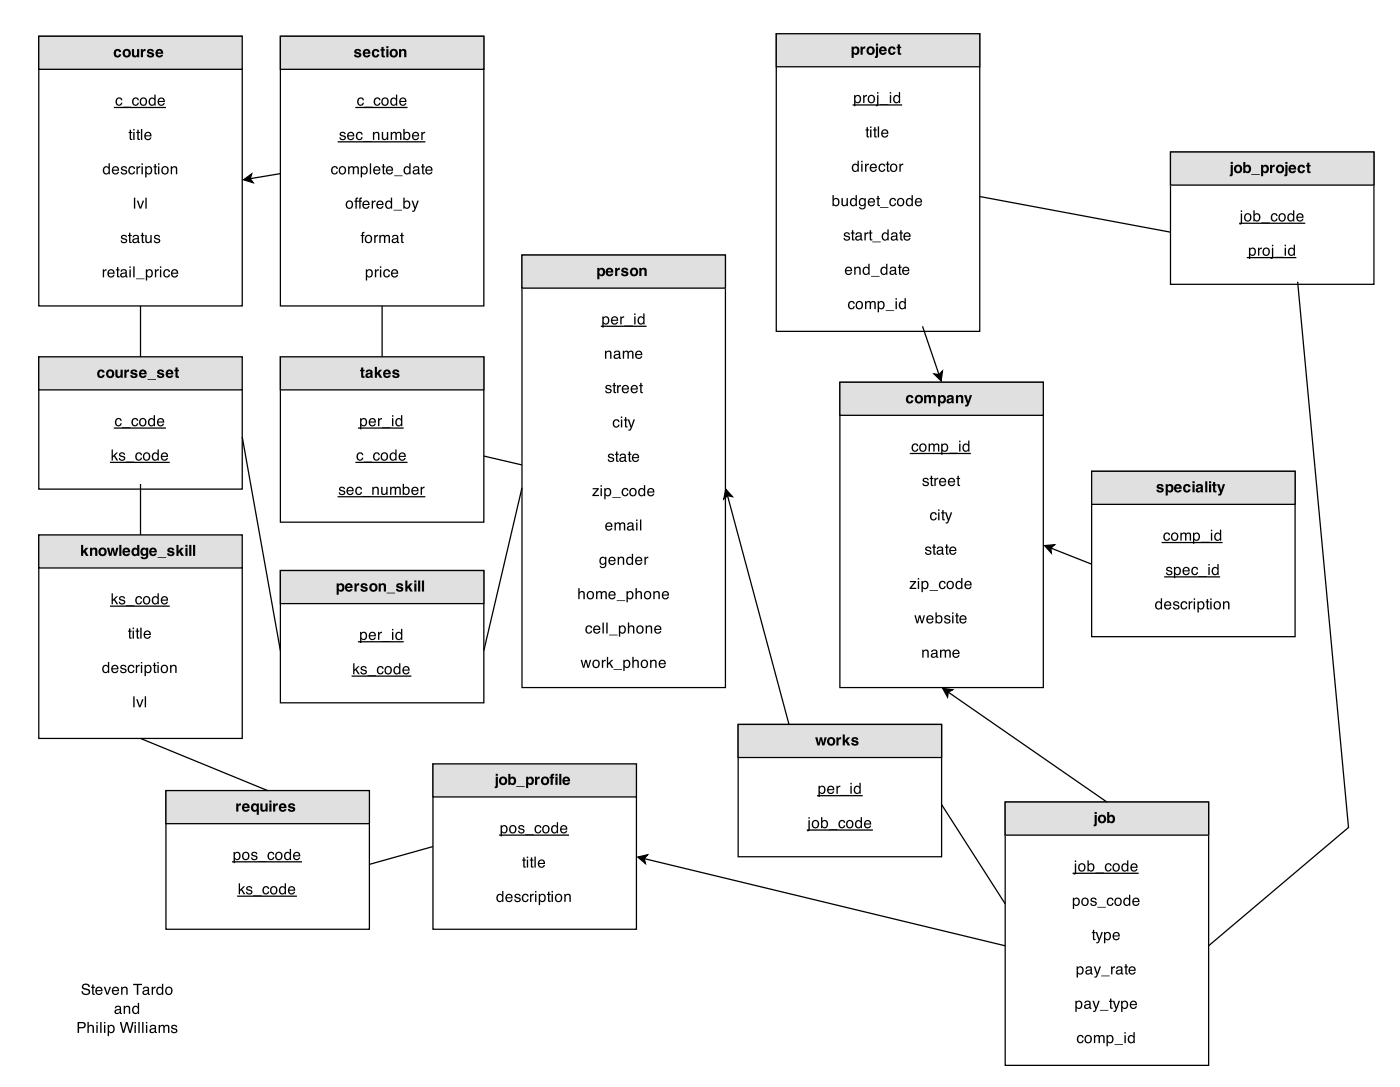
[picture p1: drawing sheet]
<svg xmlns="http://www.w3.org/2000/svg" width="213mm" height="165mm" viewBox="0 0 213 165" stroke-linecap="round" stroke-linejoin="round" font-family="sans-serif">
<path d="M5.9 5.5h30.9v41h-30.9z" fill="none" stroke="#000" stroke-width=".19"/>
<path d="M5.9 5.5h30.9v5h-30.9z" fill="#e0e0e0"/>
<path d="M5.9 5.5h30.9v5h-30.9zM17.4 16.3h7.7" fill="none" stroke="#000" stroke-width=".19"/>
<g fill="#000">
<path d="M17.4 7.6l.3-.1a.55 .55 0 0 1 .7 .4l-.3-.1a.29 .29 0 0 0-.5 0 .29 .29 0 0 0 0 .4l.3 .3 .2-.3h.3a.61 .61 0 0 1-.8 .5 .61 .61 0 0 1-.3-1zM19 7.8a.36 .36 0 0 0 0 .5 .36 .36 0 0 0 .5 .1 .36 .36 0 0 0 0-.5 .36 .36 0 0 0-.5-.1zM18.6 8.1a.66 .66 0 0 1 1.3 0 .66 .66 0 0 1-1.3 0zM20 7.5h.4v.8l.2 .2 .2-.3v-.7h.4v1.2h-.4v-.1a.44 .44 0 0 1-.5 .1 .44 .44 0 0 1-.3-.5zM21.4 7.5h.3v.2l.1-.2 .3-.1v.4a.33 .33 0 0 0-.4 .3v.6h-.3zM22.5 7.5h.1a.55 .55 0 0 1 .8 .3h-.3a.2 .2 0 0 0-.2-.1 .2 .2 0 0 0-.2 .1 .63 .63 0 0 1 .7 .7 .62 .62 0 0 1-1.1-.2h.3a.24 .24 0 0 0 .2 .2 .24 .24 0 0 0 .3-.2l-.7-.2-.1-.3zM24 7.8v.2h.5l-.2-.3zM23.8 7.6a.6 .6 0 0 1 .7-.1 .6 .6 0 0 1 .3 .7h-.9l.2 .3 .7-.2a.64 .64 0 0 1-1 .3 .64 .64 0 0 1 0-1z" fill-rule="evenodd"/>
<path d="M17.7 15l.4-.2a.44 .44 0 0 1 .5 .4h-.2l-.1-.2a.45 .45 0 0 0-.6 .3 .45 .45 0 0 0 .2 .6h.3l.2-.3h.2a.55 .55 0 0 1-.7 .4 .55 .55 0 0 1-.3-.7zM18.6 16.2h1.3v.1h-1.3zM20.2 15l.4-.2a.44 .44 0 0 1 .5 .4h-.2l-.1-.2a.45 .45 0 0 0-.5 .3 .45 .45 0 0 0 .2 .6h.2l.2-.3h.2a.55 .55 0 0 1-.7 .4 .55 .55 0 0 1-.3-.7zM21.5 15.1v.2a.41 .41 0 0 0 .3 .6 .41 .41 0 0 0 .3-.6 .33 .33 0 0 0-.2-.3 .33 .33 0 0 0-.4 .1zM21.4 15a.59 .59 0 0 1 .8 .1 .59 .59 0 0 1-.1 .8 .59 .59 0 0 1-.8-.1l-.1-.5zM22.9 15.1l-.1 .3a.34 .34 0 0 0 .2 .5 .34 .34 0 0 0 .4-.3l.1-.2a.35 .35 0 0 0-.5-.4zM22.8 14.9l.4-.1 .3 .2v-.6h.1v1.6h-.1v-.1a.53 .53 0 0 1-.7 .1 .53 .53 0 0 1-.2-.7zM24.1 15a.56 .56 0 0 1 .7-.1 .56 .56 0 0 1 .3 .6h-.9a.35 .35 0 0 0 .2 .4 .35 .35 0 0 0 .4-.2h.2a.59 .59 0 0 1-.8 .3 .59 .59 0 0 1-.2-.9zM24.3 15.1l-.1 .2h.6v-.1a.32 .32 0 0 0-.5-.1z" fill-rule="evenodd"/>
<path d="M19.7 19.7h.2v.3h.2v.2h-.2v.8l.2 .1v.2a.29 .29 0 0 1-.4-.3v-.8h-.2v-.2h.2zM20.2 20h.3v1.3h-.3zM20.2 19.6h.3v.2h-.3zM20.9 19.7h.2v.3h.2v.2h-.2v.8l.2 .1v.2a.29 .29 0 0 1-.4-.3v-.8h-.2v-.2h.2zM21.4 19.6h.2v1.7h-.2zM22.1 20.2a.56 .56 0 0 1 .7-.1 .56 .56 0 0 1 .2 .6h-.9a.35 .35 0 0 0 .3 .4 .35 .35 0 0 0 .4-.2h.2a.59 .59 0 0 1-.8 .3 .59 .59 0 0 1-.2-.9zM22.2 20.3l-.1 .3h.7v-.2a.32 .32 0 0 0-.6-.1z" fill-rule="evenodd"/>
<path d="M15.9 25.5l-.1 .4a.34 .34 0 0 0 .3 .4 .34 .34 0 0 0 .4-.2v-.2a.35 .35 0 0 0-.5-.5zM15.9 25.3h.4l.2 .1v-.6h.2v1.7h-.2v-.2a.53 .53 0 0 1-.7 .1 .53 .53 0 0 1-.2-.7zM17.1 25.4a.56 .56 0 0 1 .7-.1 .56 .56 0 0 1 .3 .6h-.9a.35 .35 0 0 0 .3 .4 .35 .35 0 0 0 .4-.2h.2a.59 .59 0 0 1-.9 .3 .59 .59 0 0 1-.1-.9zM17.3 25.5l-.1 .3h.7v-.2a.32 .32 0 0 0-.6-.1zM18.5 25.3l.3-.1 .3 .1 .2 .3h-.2a.26 .26 0 0 0-.3-.2 .26 .26 0 0 0-.2 .2l.1 .1a.58 .58 0 0 1 .6 .6 .53 .53 0 0 1-.5 .2 .53 .53 0 0 1-.5-.4h.2a.29 .29 0 0 0 .3 .2 .29 .29 0 0 0 .3-.2v-.1a.58 .58 0 0 1-.7-.5zM19.6 25.4l.4-.2a.44 .44 0 0 1 .5 .5h-.2l-.1-.2a.45 .45 0 0 0-.5 .2 .45 .45 0 0 0 .2 .6h.2l.2-.3h.2a.55 .55 0 0 1-.7 .5 .55 .55 0 0 1-.3-.8zM20.7 25.3h.2v.2l.2-.2 .2-.1v.3a.33 .33 0 0 0-.4 .3v.7h-.2zM21.5 25.3h.2v1.2h-.2zM21.5 24.8h.2v.2h-.2zM22.4 25.5a.47 .47 0 0 0-.1 .5 .47 .47 0 0 0 .4 .3 .46 .46 0 0 0 .2-.5 .46 .46 0 0 0-.5-.3zM22.1 25.3h.2v.1a.54 .54 0 0 1 .7 0 .54 .54 0 0 1 .1 .7 .47 .47 0 0 1-.3 .4 .47 .47 0 0 1-.5-.2v.7h-.2zM23.5 24.9h.2v.4h.2v.1h-.2v.8l.2 .1v.2a.29 .29 0 0 1-.4-.3v-.8h-.2v-.1h.2zM24 25.3h.2v1.2h-.2zM24 24.8h.2v.2h-.2zM24.8 25.5l-.1 .2a.41 .41 0 0 0 .4 .6 .41 .41 0 0 0 .3-.6 .33 .33 0 0 0-.2-.3 .33 .33 0 0 0-.4 .1zM24.7 25.4a.59 .59 0 0 1 .8 .1 .59 .59 0 0 1-.1 .8 .59 .59 0 0 1-.8-.1l-.1-.5zM25.9 25.3h.2v.1a.43 .43 0 0 1 .5-.1 .43 .43 0 0 1 .3 .4v.8h-.2v-.8a.3 .3 0 0 0-.3-.3 .3 .3 0 0 0-.3 .4v.7h-.2z" fill-rule="evenodd"/>
<path d="M18.5 35.8l.3-.1h.3l.2 .3h-.2a.26 .26 0 0 0-.3-.2 .26 .26 0 0 0-.2 .3h.1a.58 .58 0 0 1 .6 .6 .53 .53 0 0 1-.5 .2 .53 .53 0 0 1-.5-.4h.2a.29 .29 0 0 0 .3 .3 .29 .29 0 0 0 .3-.3 .58 .58 0 0 1-.7-.6zM19.6 35.4h.2v.3h.2v.2h-.2v.7l.2 .1v.2a.29 .29 0 0 1-.4-.2v-.8h-.2v-.2h.2zM20.3 36.5v.1a.31 .31 0 0 0 .4 .1 .31 .31 0 0 0 .2-.4zM20.3 35.7h.3a.39 .39 0 0 1 .5 .3v.7l.1 .1v.1h-.1a.34 .34 0 0 0-.5 0 .37 .37 0 0 1-.5-.2 .37 .37 0 0 1 .4-.5l.4-.1a.28 .28 0 0 0-.3-.3 .28 .28 0 0 0-.3 .3h-.1zM21.5 35.4h.2v.3h.2v.2h-.2v.7l.2 .1v.2a.29 .29 0 0 1-.4-.2v-.8h-.1v-.2h.1zM22.1 35.7h.2v.9l.2 .2a.39 .39 0 0 0 .3-.5v-.6h.3v1.2h-.2v-.2a.42 .42 0 0 1-.5 .2 .42 .42 0 0 1-.3-.4zM23.5 35.8l.3-.1h.3l.2 .3h-.2a.26 .26 0 0 0-.2-.2 .26 .26 0 0 0-.3 .3h.1a.58 .58 0 0 1 .6 .6 .53 .53 0 0 1-.5 .2 .53 .53 0 0 1-.4-.4h.2a.29 .29 0 0 0 .3 .3 .29 .29 0 0 0 .2-.3 .58 .58 0 0 1-.7-.6z" fill-rule="evenodd"/>
<path d="M20.3 30h.2v1.7h-.2zM20.8 30.5h.2l.3 1 .4-1h.2l-.5 1.2h-.2zM22.1 30h.2v1.7h-.2z" fill-rule="evenodd"/>
<path d="M15.6 40.9h.2v.2l.2-.2h.2v.2a.33 .33 0 0 0-.4 .3v.7h-.2zM16.5 41.1a.56 .56 0 0 1 .6-.2 .56 .56 0 0 1 .3 .7h-.9a.35 .35 0 0 0 .3 .4 .35 .35 0 0 0 .4-.3h.2a.59 .59 0 0 1-.8 .4 .59 .59 0 0 1-.2-.9zM16.6 41.2l-.1 .2h.7v-.1a.32 .32 0 0 0-.6-.1zM17.8 40.6h.2v.3h.2v.2h-.2v.8l.2 .1v.1a.29 .29 0 0 1-.4-.2v-.8h-.2v-.2h.2zM18.5 41.7v.1a.31 .31 0 0 0 .4 .1 .31 .31 0 0 0 .1-.4zM18.5 41l.3-.1a.39 .39 0 0 1 .5 .3v.7l.1 .1v.1h-.1a.34 .34 0 0 0-.5 0 .37 .37 0 0 1-.5-.2 .37 .37 0 0 1 .3-.5l.5-.1a.28 .28 0 0 0-.3-.3 .28 .28 0 0 0-.3 .3h-.2zM19.7 40.9h.2v1.2h-.2zM19.7 40.5h.2v.2h-.2zM20.2 40.5h.3v1.6h-.3zM20.7 42.3h1.3v.1h-1.3zM22.5 41.1a.47 .47 0 0 0-.2 .5 .47 .47 0 0 0 .5 .4 .46 .46 0 0 0 .2-.6 .46 .46 0 0 0-.5-.3zM22.2 40.9h.2v.2a.54 .54 0 0 1 .7-.1 .54 .54 0 0 1 .1 .7 .47 .47 0 0 1-.3 .4 .47 .47 0 0 1-.5-.1v.6h-.2zM23.5 40.9h.2v.2l.2-.2h.2v.2a.33 .33 0 0 0-.4 .3v.7h-.2zM24.3 40.9h.2v1.2h-.2zM24.3 40.5h.2v.2h-.2zM25 41.1l.3-.2a.44 .44 0 0 1 .5 .4h-.2v-.2a.45 .45 0 0 0-.6 .3 .45 .45 0 0 0 .2 .5l.2 .1 .2-.3h.2a.55 .55 0 0 1-.7 .4 .55 .55 0 0 1-.3-.8zM26.1 41.1a.56 .56 0 0 1 .7-.2 .56 .56 0 0 1 .3 .7h-.9a.35 .35 0 0 0 .2 .4 .35 .35 0 0 0 .5-.3h.2a.59 .59 0 0 1-.9 .4 .59 .59 0 0 1-.2-.9zM26.3 41.2l-.1 .2h.7l-.1-.1a.32 .32 0 0 0-.5-.1z" fill-rule="evenodd"/>
</g>
<path d="M5.9 54.2h30.9v20.1h-30.9z" fill="#fff"/>
<path d="M5.9 54.2h30.9v20.1h-30.9z" fill="none" stroke="#000" stroke-width=".19"/>
<path d="M5.9 54.2h30.9v5h-30.9z" fill="#e0e0e0"/>
<path d="M5.9 54.2h30.9v5h-30.9zM16.8 70.2h8.9M17.4 65h7.7" fill="none" stroke="#000" stroke-width=".19"/>
<g fill="#000">
<path d="M14.9 56.3l.3-.2a.55 .55 0 0 1 .7 .5l-.3-.1a.29 .29 0 0 0-.5 0 .29 .29 0 0 0 0 .4l.3 .3 .2-.3h.3a.61 .61 0 0 1-.9 .5 .61 .61 0 0 1-.2-1zM16.5 56.5a.36 .36 0 0 0 0 .5 .36 .36 0 0 0 .5 .1 .36 .36 0 0 0 0-.5 .36 .36 0 0 0-.5-.1zM16.1 56.8a.66 .66 0 0 1 1.3 0 .66 .66 0 0 1-1.3 0zM17.5 56.1h.4v.9l.2 .1 .2-.2v-.8h.3v1.3h-.3v-.2a.44 .44 0 0 1-.5 .2 .44 .44 0 0 1-.3-.5zM18.9 56.1h.3v.3l.1-.2 .3-.1v.4a.33 .33 0 0 0-.4 .3v.6h-.3zM20 56.2l.1-.1a.55 .55 0 0 1 .8 .4h-.3a.2 .2 0 0 0-.2-.1 .2 .2 0 0 0-.2 .1 .63 .63 0 0 1 .7 .7 .62 .62 0 0 1-1.1-.2h.3a.24 .24 0 0 0 .2 .2 .24 .24 0 0 0 .3-.2l-.7-.2-.1-.3zM21.5 56.5l-.1 .1h.5l-.1-.2zM21.3 56.3a.6 .6 0 0 1 .7-.1 .6 .6 0 0 1 .3 .7h-.9l.2 .3 .7-.2a.64 .64 0 0 1-1 .3 .64 .64 0 0 1 0-1zM22.4 57.6h1.3v.1h-1.3zM24 56.2l.2-.1a.55 .55 0 0 1 .7 .4h-.3a.2 .2 0 0 0-.2-.1 .2 .2 0 0 0-.2 .1 .63 .63 0 0 1 .7 .7 .62 .62 0 0 1-1.1-.2h.4a.24 .24 0 0 0 .2 .2 .24 .24 0 0 0 .2-.2l-.6-.2-.1-.3zM25.6 56.5l-.1 .1h.5l-.2-.2zM25.3 56.3a.6 .6 0 0 1 .8-.1 .6 .6 0 0 1 .2 .7h-.8l.2 .3 .6-.2a.64 .64 0 0 1-.9 .3 .64 .64 0 0 1-.1-1zM26.7 55.8h.3v.4h.2v.2h-.2v.7l.2 .1v.2h-.4l-.1-.1v-.9h-.2v-.2h.2z" fill-rule="evenodd"/>
<path d="M17 68.3h.2v.9l.5-.5h.2l-.4 .5 .5 .7h-.3l-.4-.6-.1 .2v.4h-.2zM18.2 68.8l.3-.1 .3 .1 .2 .3h-.2a.26 .26 0 0 0-.3-.2 .26 .26 0 0 0-.2 .2l.1 .1a.58 .58 0 0 1 .6 .5 .53 .53 0 0 1-.5 .3 .53 .53 0 0 1-.5-.4h.2a.29 .29 0 0 0 .3 .2 .29 .29 0 0 0 .3-.3 .58 .58 0 0 1-.7-.6zM19.1 70.1h1.3v.1h-1.3zM20.7 68.9l.4-.2a.44 .44 0 0 1 .5 .4h-.2l-.1-.1a.45 .45 0 0 0-.6 .2 .45 .45 0 0 0 .2 .6h.3l.2-.3h.2a.55 .55 0 0 1-.7 .4 .55 .55 0 0 1-.3-.7zM22 69l-.1 .2a.41 .41 0 0 0 .4 .6 .41 .41 0 0 0 .3-.6 .33 .33 0 0 0-.2-.3 .33 .33 0 0 0-.4 .1zM21.9 68.9a.59 .59 0 0 1 .8 .1 .59 .59 0 0 1-.1 .8 .59 .59 0 0 1-.8-.1l-.1-.5zM23.4 69l-.1 .4a.34 .34 0 0 0 .2 .4 .34 .34 0 0 0 .4-.3v-.2a.35 .35 0 0 0-.4-.4zM23.3 68.8l.4-.1 .2 .2v-.6h.2v1.6h-.2v-.1a.53 .53 0 0 1-.7 .1 .53 .53 0 0 1-.1-.7zM24.6 68.9a.56 .56 0 0 1 .7-.1 .56 .56 0 0 1 .2 .6h-.9a.35 .35 0 0 0 .3 .4 .35 .35 0 0 0 .4-.2h.2a.59 .59 0 0 1-.8 .3 .59 .59 0 0 1-.2-.9zM24.8 69l-.1 .2h.6v-.1a.32 .32 0 0 0-.5-.1z" fill-rule="evenodd"/>
<path d="M17.6 63.7l.4-.2a.44 .44 0 0 1 .5 .4h-.2l-.1-.2a.45 .45 0 0 0-.6 .3 .45 .45 0 0 0 .2 .6h.3l.2-.3h.2a.55 .55 0 0 1-.7 .4 .55 .55 0 0 1-.3-.7zM18.5 64.9h1.3v.1h-1.3zM20.1 63.7l.4-.2a.44 .44 0 0 1 .5 .4h-.2l-.1-.2a.45 .45 0 0 0-.5 .3 .45 .45 0 0 0 .2 .6h.2l.2-.3h.2a.55 .55 0 0 1-.7 .4 .55 .55 0 0 1-.3-.7zM21.4 63.8v.2a.41 .41 0 0 0 .3 .6 .41 .41 0 0 0 .3-.7 .33 .33 0 0 0-.2-.2 .33 .33 0 0 0-.4 .1zM21.3 63.7a.59 .59 0 0 1 .8 0 .59 .59 0 0 1-.1 .9 .59 .59 0 0 1-.8-.1l-.1-.5zM22.8 63.8l-.1 .3a.34 .34 0 0 0 .2 .5 .34 .34 0 0 0 .4-.3l.1-.2a.35 .35 0 0 0-.5-.4zM22.7 63.6l.4-.1 .3 .2v-.6h.2v1.6h-.2v-.1a.53 .53 0 0 1-.7 .1 .53 .53 0 0 1-.2-.7zM24 63.7a.56 .56 0 0 1 .7-.1 .56 .56 0 0 1 .3 .6h-.9a.35 .35 0 0 0 .2 .4 .35 .35 0 0 0 .4-.3h.2a.59 .59 0 0 1-.8 .4 .59 .59 0 0 1-.2-.9zM24.2 63.8l-.1 .2h.6v-.1a.32 .32 0 0 0-.5-.1z" fill-rule="evenodd"/>
</g>
<path d="M5.9 81.2h30.9v31h-30.9z" fill="#fff"/>
<path d="M5.9 81.2h30.9v31h-30.9z" fill="none" stroke="#000" stroke-width=".19"/>
<path d="M5.9 81.2h30.9v5.1h-30.9z" fill="#e0e0e0"/>
<path d="M21.3 46.5v7.7M5.9 81.2h30.9v5.1h-30.9zM16.8 92.1h8.9" fill="none" stroke="#000" stroke-width=".19"/>
<g fill="#000">
<path d="M12.3 82.8h.3v.9l.4-.5h.4l-.4 .5 .5 .7h-.4l-.3-.5-.2 .1v.4h-.3zM13.7 83.2h.3v.2a.43 .43 0 0 1 .5-.2 .43 .43 0 0 1 .3 .4v.8h-.3v-.8l-.2-.2-.3 .3v.7h-.3zM15.4 83.5a.36 .36 0 0 0-.1 .5 .36 .36 0 0 0 .5 .1 .36 .36 0 0 0 .1-.5 .36 .36 0 0 0-.5-.1zM14.9 83.8a.7 .7 0 0 1 1.4 0 .7 .7 0 0 1-1.4 0zM16.2 83.2h.4l.2 .9 .2-.9h.3l.2 .9 .2-.9h.3l-.4 1.2h-.3l-.2-.9-.2 .9h-.3zM18.1 82.8h.3v1.6h-.3zM19 83.5l-.1 .2h.5l-.1-.3zM18.8 83.3a.6 .6 0 0 1 .7-.1 .6 .6 0 0 1 .3 .7h-.9l.2 .3 .7-.1a.64 .64 0 0 1-1 .2 .64 .64 0 0 1 0-1zM20.1 83.4l.4-.2 .3 .2v-.6h.4v1.6h-.3v-.1a.53 .53 0 0 1-.8 .1 .53 .53 0 0 1-.1-.7zM20.4 83.6a.34 .34 0 0 0-.1 .4 .34 .34 0 0 0 .5 .1l.1-.3-.2-.3h-.1zM21.8 83.5a.32 .32 0 0 0-.1 .5 .32 .32 0 0 0 .5 0l-.1-.5zM21.6 83.3l.3-.1 .3 .2v-.2h.3v1.2a.6 .6 0 0 1-.5 .5 .6 .6 0 0 1-.6-.3h.3a.29 .29 0 0 0 .4 0 .29 .29 0 0 0 .1-.4 .53 .53 0 0 1-.7 .1 .53 .53 0 0 1-.2-.7zM23.1 83.5l-.1 .2h.5l-.2-.3zM22.8 83.3a.6 .6 0 0 1 .7-.1 .6 .6 0 0 1 .3 .7h-.8l.2 .3 .6-.1a.64 .64 0 0 1-1 .2 .64 .64 0 0 1 0-1zM24 84.6h1.2v.1h-1.2zM25.6 83.3l.1-.1a.55 .55 0 0 1 .8 .4h-.3a.2 .2 0 0 0-.2-.2 .2 .2 0 0 0-.2 .2 .63 .63 0 0 1 .7 .6 .62 .62 0 0 1-1.1-.2h.3a.24 .24 0 0 0 .2 .2 .24 .24 0 0 0 .3-.1l-.7-.3-.1-.2zM26.8 82.8h.3v.9l.4-.5h.4l-.4 .5 .4 .7h-.3l-.3-.5-.2 .1v.4h-.3zM28.2 82.8h.3v.3h-.3zM28.2 83.2h.3v1.2h-.3zM28.8 82.8h.3v1.6h-.3zM29.3 82.8h.4v1.6h-.4z" fill-rule="evenodd"/>
<path d="M17 90.1h.2v1l.5-.5h.2l-.4 .4 .5 .8h-.3l-.4-.6-.1 .1v.5h-.2zM18.2 90.6l.3-.1 .3 .1 .2 .3h-.2a.26 .26 0 0 0-.3-.2 .26 .26 0 0 0-.2 .2l.1 .1a.58 .58 0 0 1 .6 .6 .53 .53 0 0 1-.5 .2 .53 .53 0 0 1-.5-.4h.2a.29 .29 0 0 0 .3 .3 .29 .29 0 0 0 .3-.3v-.1a.58 .58 0 0 1-.7-.5zM19.1 92h1.3v.1h-1.3zM20.7 90.7l.4-.2a.44 .44 0 0 1 .5 .5h-.2l-.1-.2a.45 .45 0 0 0-.6 .2 .45 .45 0 0 0 .2 .6h.3l.2-.3h.2a.55 .55 0 0 1-.7 .5 .55 .55 0 0 1-.3-.8zM22 90.8l-.1 .2a.41 .41 0 0 0 .4 .6 .41 .41 0 0 0 .3-.6 .33 .33 0 0 0-.2-.3 .33 .33 0 0 0-.4 .1zM21.9 90.7a.59 .59 0 0 1 .8 .1 .59 .59 0 0 1-.1 .8 .59 .59 0 0 1-.8-.1l-.1-.5zM23.4 90.8l-.1 .4a.34 .34 0 0 0 .2 .4 .34 .34 0 0 0 .4-.2v-.2a.35 .35 0 0 0-.4-.5zM23.3 90.6h.4l.2 .1v-.6h.2v1.7h-.2v-.2a.53 .53 0 0 1-.7 .1 .53 .53 0 0 1-.1-.7zM24.6 90.7a.56 .56 0 0 1 .7-.1 .56 .56 0 0 1 .2 .6h-.9a.35 .35 0 0 0 .3 .4 .35 .35 0 0 0 .4-.2h.2a.59 .59 0 0 1-.8 .4 .59 .59 0 0 1-.2-.9zM24.8 90.8l-.1 .3h.6v-.1a.32 .32 0 0 0-.5-.2z" fill-rule="evenodd"/>
<path d="M19.6 95.4h.2v.4h.2v.1h-.2v.8l.2 .1v.2a.29 .29 0 0 1-.4-.3v-.8h-.2v-.1h.2zM20.1 95.8h.3v1.2h-.3zM20.1 95.3h.3v.3h-.3zM20.8 95.4h.2v.4h.2v.1h-.2v.8l.2 .1v.2a.29 .29 0 0 1-.4-.3v-.8h-.2v-.1h.2zM21.3 95.3h.2v1.7h-.2zM22 95.9a.56 .56 0 0 1 .7-.1 .56 .56 0 0 1 .2 .7h-.9a.35 .35 0 0 0 .3 .3 .35 .35 0 0 0 .4-.2h.2a.59 .59 0 0 1-.8 .4 .59 .59 0 0 1-.2-.9zM22.1 96l-.1 .3h.7v-.1a.32 .32 0 0 0-.6-.2z" fill-rule="evenodd"/>
<path d="M15.8 101.3l-.1 .3a.34 .34 0 0 0 .3 .5 .34 .34 0 0 0 .4-.3v-.2a.35 .35 0 0 0-.5-.4zM15.8 101.1l.4-.1 .2 .2v-.7h.2v1.7h-.2v-.2a.53 .53 0 0 1-.7 .1 .53 .53 0 0 1-.2-.6zM17 101.2a.56 .56 0 0 1 .7-.2 .56 .56 0 0 1 .3 .7h-.9a.35 .35 0 0 0 .3 .4 .35 .35 0 0 0 .4-.3h.2a.59 .59 0 0 1-.9 .4 .59 .59 0 0 1-.1-.9zM17.2 101.2l-.1 .3h.7v-.1a.32 .32 0 0 0-.6-.2zM18.4 101.1l.3-.1h.3l.2 .3h-.2a.26 .26 0 0 0-.3-.2 .26 .26 0 0 0-.2 .3h.1a.58 .58 0 0 1 .6 .6 .53 .53 0 0 1-.5 .2 .53 .53 0 0 1-.5-.4h.2a.29 .29 0 0 0 .3 .3 .29 .29 0 0 0 .3-.3 .58 .58 0 0 1-.7-.6zM19.5 101.1l.4-.1a.44 .44 0 0 1 .5 .4h-.2l-.1-.2a.45 .45 0 0 0-.5 .3 .45 .45 0 0 0 .2 .5h.2l.2-.2h.2a.55 .55 0 0 1-.7 .4 .55 .55 0 0 1-.3-.8zM20.6 101h.2v.2l.2-.2h.2v.2a.33 .33 0 0 0-.4 .3v.7h-.2zM21.4 101h.2v1.2h-.2zM21.4 100.5h.2v.3h-.2zM22.3 101.2a.47 .47 0 0 0-.1 .5 .47 .47 0 0 0 .4 .3 .46 .46 0 0 0 .2-.5 .46 .46 0 0 0-.5-.3zM22 101h.2v.2a.54 .54 0 0 1 .7-.1 .54 .54 0 0 1 .1 .7 .47 .47 0 0 1-.3 .4 .47 .47 0 0 1-.5-.1v.6h-.2zM23.4 100.7h.2v.3h.2v.2h-.2v.8h.2v.2a.29 .29 0 0 1-.4-.2v-.8h-.2v-.2h.2zM23.9 101h.2v1.2h-.2zM23.9 100.5h.2v.3h-.2zM24.7 101.3l-.1 .1a.41 .41 0 0 0 .4 .7 .41 .41 0 0 0 .3-.7 .33 .33 0 0 0-.2-.3 .33 .33 0 0 0-.4 .2zM24.6 101.1a.59 .59 0 0 1 .8 .1 .59 .59 0 0 1-.1 .9 .59 .59 0 0 1-.8-.1l-.1-.6zM25.8 101h.2v.2a.43 .43 0 0 1 .5-.2 .43 .43 0 0 1 .3 .4v.8h-.2v-.8a.3 .3 0 0 0-.3-.2 .3 .3 0 0 0-.2 .4v.6h-.3z" fill-rule="evenodd"/>
<path d="M20.2 105.8h.3v1.6h-.3zM20.7 106.2h.2l.3 1 .4-1h.2l-.4 1.2h-.3zM22 105.8h.2v1.6h-.2z" fill-rule="evenodd"/>
</g>
<path d="M25.2 120.1h30.9v21h-30.9z" fill="#fff"/>
<path d="M25.2 120.1h30.9v21h-30.9z" fill="none" stroke="#000" stroke-width=".19"/>
<path d="M25.2 120.1h30.9v5h-30.9z" fill="#e0e0e0"/>
<path d="M21.3 112.2l19.4 7.9M25.2 120.1h30.9v5h-30.9zM35.4 130.9h10.4M36.1 136.1h8.9" fill="none" stroke="#000" stroke-width=".19"/>
<g fill="#000">
<path d="M35.8 129.6a.47 .47 0 0 0-.1 .5 .47 .47 0 0 0 .4 .3 .46 .46 0 0 0 .3-.5 .46 .46 0 0 0-.6-.3zM35.5 129.4h.2v.2a.54 .54 0 0 1 .7-.1 .54 .54 0 0 1 .1 .7 .47 .47 0 0 1-.3 .4 .47 .47 0 0 1-.5-.1v.6h-.2zM37.1 129.7l-.1 .1a.41 .41 0 0 0 .4 .7 .41 .41 0 0 0 .3-.7 .33 .33 0 0 0-.3-.3 .33 .33 0 0 0-.3 .2zM36.9 129.5a.59 .59 0 0 1 .9 .1 .59 .59 0 0 1-.1 .9 .59 .59 0 0 1-.9-.1v-.6zM38.3 129.5l.3-.1h.3l.2 .3h-.2a.26 .26 0 0 0-.3-.2 .26 .26 0 0 0-.2 .3h.1a.58 .58 0 0 1 .6 .6 .53 .53 0 0 1-.5 .2 .53 .53 0 0 1-.5-.4h.2a.29 .29 0 0 0 .3 .3 .29 .29 0 0 0 .3-.3 .58 .58 0 0 1-.7-.6zM39.2 130.8h1.3v.1h-1.3zM40.8 129.5l.4-.1a.44 .44 0 0 1 .5 .4h-.2l-.1-.2a.45 .45 0 0 0-.6 .3 .45 .45 0 0 0 .2 .5l.3 .1 .2-.3h.2a.55 .55 0 0 1-.7 .4 .55 .55 0 0 1-.3-.8zM42.1 129.7l-.1 .1a.41 .41 0 0 0 .4 .7 .41 .41 0 0 0 .3-.7 .33 .33 0 0 0-.2-.3 .33 .33 0 0 0-.4 .2zM42 129.5a.59 .59 0 0 1 .8 .1 .59 .59 0 0 1-.1 .9 .59 .59 0 0 1-.8-.1l-.1-.6zM43.5 129.7l-.1 .3a.34 .34 0 0 0 .2 .5 .34 .34 0 0 0 .4-.3v-.2a.35 .35 0 0 0-.4-.4zM43.4 129.5l.4-.1 .2 .2v-.7h.2v1.7h-.2v-.2a.53 .53 0 0 1-.7 .2 .53 .53 0 0 1-.1-.7zM44.7 129.6a.56 .56 0 0 1 .7-.2 .56 .56 0 0 1 .2 .7h-.9a.35 .35 0 0 0 .3 .4 .35 .35 0 0 0 .4-.3h.2a.59 .59 0 0 1-.8 .4 .59 .59 0 0 1-.2-.9zM44.8 129.6l-.1 .3h.7v-.1a.32 .32 0 0 0-.6-.2z" fill-rule="evenodd"/>
<path d="M36.3 134.2h.2v.9l.5-.5h.3l-.5 .5 .5 .7h-.3l-.4-.6-.1 .2v.4h-.2zM37.5 134.7l.4-.1 .3 .1 .1 .3h-.2a.26 .26 0 0 0-.2-.2 .26 .26 0 0 0-.3 .2h.1a.58 .58 0 0 1 .6 .6 .53 .53 0 0 1-.5 .3 .53 .53 0 0 1-.4-.5h.2a.29 .29 0 0 0 .3 .3 .29 .29 0 0 0 .2-.3 .58 .58 0 0 1-.7-.6zM38.4 136h1.3v.1h-1.3zM40 134.8l.4-.2a.44 .44 0 0 1 .5 .4h-.2l-.1-.2a.45 .45 0 0 0-.5 .3 .45 .45 0 0 0 .2 .6h.2l.2-.3h.2a.55 .55 0 0 1-.7 .4 .55 .55 0 0 1-.3-.7zM41.3 134.9v.2a.41 .41 0 0 0 .3 .6 .41 .41 0 0 0 .3-.7 .33 .33 0 0 0-.2-.2 .33 .33 0 0 0-.4 .1zM41.2 134.8a.59 .59 0 0 1 .8 0 .59 .59 0 0 1-.1 .9 .59 .59 0 0 1-.8-.1l-.1-.5zM42.7 134.9l-.1 .3a.34 .34 0 0 0 .2 .5 .34 .34 0 0 0 .4-.3l.1-.2a.35 .35 0 0 0-.5-.4zM42.6 134.7l.4-.1 .3 .2v-.6h.2v1.6h-.2v-.1a.53 .53 0 0 1-.7 .1 .53 .53 0 0 1-.2-.7zM43.9 134.8a.56 .56 0 0 1 .7-.1 .56 .56 0 0 1 .3 .6h-.9a.35 .35 0 0 0 .2 .4 .35 .35 0 0 0 .4-.3h.2a.59 .59 0 0 1-.8 .4 .59 .59 0 0 1-.2-.9zM44.1 134.9l-.1 .2h.6v-.1a.32 .32 0 0 0-.5-.1z" fill-rule="evenodd"/>
<path d="M35.9 122h.3v.2l.1-.1 .3-.1v.3a.33 .33 0 0 0-.4 .4v.6h-.3zM37.2 122.3l-.1 .2h.5l-.2-.2zM36.9 122.2a.6 .6 0 0 1 .7-.1 .6 .6 0 0 1 .3 .6h-.8l.2 .3 .6-.1a.64 .64 0 0 1-.9 .3 .64 .64 0 0 1-.1-1zM38.5 122.4a.33 .33 0 0 0 0 .5 .33 .33 0 0 0 .5 0 .34 .34 0 0 0 0-.5 .34 .34 0 0 0-.5 0zM38.3 122.2l.4-.2 .3 .2v-.2h.3v1.8h-.3v-.7a.54 .54 0 0 1-.7 .1 .54 .54 0 0 1-.2-.7zM39.6 122h.3v.9l.2 .1 .2-.2v-.8h.4v1.3h-.3l-.1-.2a.44 .44 0 0 1-.5 .2 .44 .44 0 0 1-.2-.5zM40.9 121.6h.3v.3h-.3zM40.9 122h.3v1.3h-.3zM41.5 122h.3v.2l.1-.1 .3-.1v.3a.33 .33 0 0 0-.4 .4v.6h-.3zM42.8 122.3l-.1 .2h.5l-.2-.2zM42.5 122.2a.6 .6 0 0 1 .7-.1 .6 .6 0 0 1 .3 .6h-.8l.2 .3 .6-.1a.64 .64 0 0 1-.9 .3 .64 .64 0 0 1-.1-1zM43.9 122.1l.2-.1a.55 .55 0 0 1 .7 .4h-.3a.2 .2 0 0 0-.2-.2 .2 .2 0 0 0-.2 .2 .63 .63 0 0 1 .7 .7 .62 .62 0 0 1-1.1-.2h.4a.24 .24 0 0 0 .2 .2 .24 .24 0 0 0 .2-.2l-.6-.3-.1-.2z" fill-rule="evenodd"/>
</g>
<path d="M65.8 116h30.9v25.1h-30.9z" fill="#fff"/>
<path d="M65.8 116h30.9v25.1h-30.9z" fill="none" stroke="#000" stroke-width=".19"/>
<path d="M65.8 116h30.9v5h-30.9z" fill="#e0e0e0"/>
<path d="M65.8 116h30.9v5h-30.9zM65.8 128.6l-9.7 2.7M75.9 126.8h10.5" fill="none" stroke="#000" stroke-width=".19"/>
<g fill="#000">
<path d="M75.3 117.5h.3v.3h-.3zM75.3 118h.3v1.3a.41 .41 0 0 1-.4 .4v-.3l.1-.1zM76.2 118.3a.36 .36 0 0 0 0 .5 .36 .36 0 0 0 .5 .1 .36 .36 0 0 0 0-.5 .36 .36 0 0 0-.5-.1zM75.8 118.6a.66 .66 0 0 1 1.3 0 .66 .66 0 0 1-1.3 0zM77.2 117.5h.4v.6a.53 .53 0 0 1 .7 0 .53 .53 0 0 1 .1 .7 .48 .48 0 0 1-.3 .4 .48 .48 0 0 1-.6-.1v.1h-.3zM77.7 118.3a.35 .35 0 0 0-.1 .4 .35 .35 0 0 0 .4 .2l.1-.4a.26 .26 0 0 0-.4-.2zM78.4 119.4h1.3v.1h-1.3zM80.4 118.3a.35 .35 0 0 0-.2 .5 .35 .35 0 0 0 .5 .1v-.6zM79.9 118h.3v.2a.53 .53 0 0 1 .8-.1 .53 .53 0 0 1 .1 .7 .47 .47 0 0 1-.3 .4 .47 .47 0 0 1-.5-.1v.6h-.4zM81.3 118h.3v.2l.1-.2 .3-.1v.4a.33 .33 0 0 0-.4 .3v.6h-.3zM82.6 118.3a.36 .36 0 0 0-.1 .5 .36 .36 0 0 0 .5 .1 .36 .36 0 0 0 .1-.5 .36 .36 0 0 0-.5-.1zM82.2 118.6a.66 .66 0 0 1 1.3 0 .66 .66 0 0 1-1.3 0zM83.7 117.6l.5-.1v.3l-.2 .1v.1h.2v.2h-.2v1h-.3v-1h-.2v-.2h.2zM84.4 117.5h.3v.3h-.3zM84.4 118h.3v1.2h-.3zM85 117.5h.3v1.7h-.3zM85.9 118.3l-.1 .2h.5l-.2-.3zM85.6 118.1a.6 .6 0 0 1 .7-.1 .6 .6 0 0 1 .3 .7h-.8l.2 .3 .6-.2a.64 .64 0 0 1-1 .3 .64 .64 0 0 1 0-1z" fill-rule="evenodd"/>
<path d="M75.7 136l-.1 .4a.34 .34 0 0 0 .3 .4 .34 .34 0 0 0 .4-.2v-.2a.35 .35 0 0 0-.5-.4zM75.7 135.8h.4l.2 .1v-.6h.2v1.7h-.2v-.2a.53 .53 0 0 1-.7 .1 .53 .53 0 0 1-.2-.7zM76.9 135.9a.56 .56 0 0 1 .7-.1 .56 .56 0 0 1 .3 .6h-.9a.35 .35 0 0 0 .3 .4 .35 .35 0 0 0 .4-.2h.2a.59 .59 0 0 1-.9 .4 .59 .59 0 0 1-.1-.9zM77.1 136l-.1 .3h.7v-.1a.32 .32 0 0 0-.6-.2zM78.3 135.8l.3-.1 .3 .1 .2 .3h-.2a.26 .26 0 0 0-.3-.2 .26 .26 0 0 0-.2 .2l.1 .1a.58 .58 0 0 1 .6 .6 .53 .53 0 0 1-.5 .2 .53 .53 0 0 1-.5-.4h.2a.29 .29 0 0 0 .3 .3 .29 .29 0 0 0 .3-.3v-.1a.58 .58 0 0 1-.7-.5zM79.4 135.9l.4-.2a.44 .44 0 0 1 .5 .5h-.2l-.1-.2a.45 .45 0 0 0-.5 .2 .45 .45 0 0 0 .2 .6h.2l.2-.2h.2a.55 .55 0 0 1-.7 .4 .55 .55 0 0 1-.3-.8zM80.5 135.8h.2v.2l.2-.2h.2v.2a.33 .33 0 0 0-.4 .3v.7h-.2zM81.3 135.8h.2v1.2h-.2zM81.3 135.3h.2v.3h-.2zM82.2 136a.47 .47 0 0 0-.1 .5 .47 .47 0 0 0 .4 .3 .46 .46 0 0 0 .2-.5 .46 .46 0 0 0-.5-.3zM81.9 135.8h.2v.1a.54 .54 0 0 1 .7 0 .54 .54 0 0 1 .1 .7 .47 .47 0 0 1-.3 .4 .47 .47 0 0 1-.5-.1v.6h-.2zM83.3 135.4h.2v.4h.2v.1h-.2v.8l.2 .1v.2a.29 .29 0 0 1-.4-.3v-.8h-.2v-.1h.2zM83.8 135.8h.2v1.2h-.2zM83.8 135.3h.2v.3h-.2zM84.6 136.1l-.1 .1a.41 .41 0 0 0 .4 .7 .41 .41 0 0 0 .3-.7 .33 .33 0 0 0-.2-.3 .33 .33 0 0 0-.4 .2zM84.5 135.9a.59 .59 0 0 1 .8 .1 .59 .59 0 0 1-.1 .8 .59 .59 0 0 1-.8-.1l-.1-.5zM85.7 135.8h.2v.1a.43 .43 0 0 1 .5-.1 .43 .43 0 0 1 .3 .4v.8h-.2v-.8a.3 .3 0 0 0-.3-.3 .3 .3 0 0 0-.3 .5v.6h-.2z" fill-rule="evenodd"/>
<path d="M76.4 125.5a.47 .47 0 0 0-.1 .6 .47 .47 0 0 0 .4 .3 .46 .46 0 0 0 .2-.6 .46 .46 0 0 0-.5-.3zM76.1 125.3h.2v.2a.54 .54 0 0 1 .7-.1 .54 .54 0 0 1 .1 .8 .47 .47 0 0 1-.3 .4 .47 .47 0 0 1-.5-.2v.6h-.2zM77.6 125.6v.2a.41 .41 0 0 0 .3 .6 .41 .41 0 0 0 .4-.6 .33 .33 0 0 0-.3-.3 .33 .33 0 0 0-.4 .1zM77.5 125.5a.59 .59 0 0 1 .8 .1 .59 .59 0 0 1 0 .8 .59 .59 0 0 1-.9-.1v-.5zM78.9 125.4l.3-.1 .3 .1 .2 .3h-.2a.26 .26 0 0 0-.3-.2 .26 .26 0 0 0-.2 .2v.1a.58 .58 0 0 1 .7 .6 .53 .53 0 0 1-.6 .2 .53 .53 0 0 1-.4-.4h.2a.29 .29 0 0 0 .3 .2 .29 .29 0 0 0 .3-.2l-.1-.1a.58 .58 0 0 1-.6-.6zM79.8 126.7h1.3v.1h-1.3zM81.4 125.5l.4-.2a.44 .44 0 0 1 .5 .4h-.2l-.1-.1a.45 .45 0 0 0-.6 .2 .45 .45 0 0 0 .2 .6h.3l.2-.3h.2a.55 .55 0 0 1-.8 .5 .55 .55 0 0 1-.3-.8zM82.7 125.6l-.1 .2a.41 .41 0 0 0 .4 .6 .41 .41 0 0 0 .3-.6 .33 .33 0 0 0-.3-.3 .33 .33 0 0 0-.3 .1zM82.5 125.5a.59 .59 0 0 1 .9 .1 .59 .59 0 0 1-.1 .8 .59 .59 0 0 1-.9-.1v-.5zM84 125.6l-.1 .4a.34 .34 0 0 0 .3 .4 .34 .34 0 0 0 .4-.3v-.2a.35 .35 0 0 0-.5-.4zM84 125.4l.4-.1 .2 .2v-.6h.2v1.7h-.2v-.2a.53 .53 0 0 1-.7 .1 .53 .53 0 0 1-.2-.7zM85.3 125.5a.56 .56 0 0 1 .6-.1 .56 .56 0 0 1 .3 .6h-.9a.35 .35 0 0 0 .3 .4 .35 .35 0 0 0 .4-.2h.2a.59 .59 0 0 1-.9 .3 .59 .59 0 0 1-.1-.9zM85.4 125.6l-.1 .2h.7v-.1a.32 .32 0 0 0-.6-.1z" fill-rule="evenodd"/>
<path d="M79.5 130.2h.2v.4h.2v.1h-.2v.8l.2 .1v.2a.29 .29 0 0 1-.4-.3v-.8h-.2v-.1h.2zM80 130.6h.2v1.2h-.2zM80 130.1h.2v.2h-.2zM80.7 130.2h.2v.4h.2v.1h-.2v.8l.2 .1v.2a.29 .29 0 0 1-.4-.3v-.8h-.2v-.1h.2zM81.2 130.1h.2v1.7h-.2zM81.9 130.7a.56 .56 0 0 1 .6-.1 .56 .56 0 0 1 .3 .6h-.9a.35 .35 0 0 0 .3 .4 .35 .35 0 0 0 .4-.2h.2a.59 .59 0 0 1-.8 .3 .59 .59 0 0 1-.2-.9zM82 130.8l-.1 .3h.7v-.2a.32 .32 0 0 0-.6-.1z" fill-rule="evenodd"/>
</g>
<path d="M152.7 121.8h30.9v40h-30.9z" fill="#fff"/>
<path d="M152.7 121.8h30.9v40h-30.9z" fill="none" stroke="#000" stroke-width=".19"/>
<path d="M152.7 121.8h30.9v5h-30.9z" fill="#e0e0e0"/>
<path d="M96.9 130.2l1.5-.4-.5 .6 .2 .8zM97.9 130.4l54.8 13.3M152.7 121.8h30.9v5h-30.9zM163.1 132.6h9.8" fill="none" stroke="#000" stroke-width=".19"/>
<g fill="#000">
<path d="M163.3 130.7h.2v.2h-.2zM163.3 131.1h.2v1.5l-.1 .2h-.3v-.1l.2-.1zM164.1 131.4l-.1 .2a.41 .41 0 0 0 .4 .6 .41 .41 0 0 0 .3-.6 .33 .33 0 0 0-.2-.3 .33 .33 0 0 0-.4 .1zM164 131.3a.59 .59 0 0 1 .8 .1 .59 .59 0 0 1-.1 .8 .59 .59 0 0 1-.8-.1l-.1-.5zM165.2 130.7h.2v.6a.53 .53 0 0 1 .7-.1 .53 .53 0 0 1 .2 .7 .48 .48 0 0 1-.3 .5 .48 .48 0 0 1-.6-.2v.1h-.2zM165.5 131.4a.42 .42 0 0 0-.1 .6 .42 .42 0 0 0 .6 .1l.1-.4a.34 .34 0 0 0-.2-.4 .34 .34 0 0 0-.4 .1zM166.5 132.5h1.2v.1h-1.2zM168 131.3l.4-.2a.44 .44 0 0 1 .5 .4h-.2l-.1-.1a.45 .45 0 0 0-.5 .2 .45 .45 0 0 0 .2 .6h.2l.2-.3h.2a.55 .55 0 0 1-.7 .5 .55 .55 0 0 1-.3-.8zM169.3 131.4v.2a.41 .41 0 0 0 .3 .6 .41 .41 0 0 0 .3-.6 .33 .33 0 0 0-.2-.3 .33 .33 0 0 0-.4 .1zM169.2 131.3a.59 .59 0 0 1 .8 .1 .59 .59 0 0 1-.1 .8 .59 .59 0 0 1-.8-.1l-.1-.5zM170.7 131.4l-.1 .4a.34 .34 0 0 0 .2 .4 .34 .34 0 0 0 .4-.3l.1-.2a.35 .35 0 0 0-.5-.4zM170.6 131.2l.4-.1 .3 .2v-.6h.2v1.6h-.2v-.1a.53 .53 0 0 1-.7 .1 .53 .53 0 0 1-.2-.7zM171.9 131.3a.56 .56 0 0 1 .7-.1 .56 .56 0 0 1 .3 .6h-.9a.35 .35 0 0 0 .2 .4 .35 .35 0 0 0 .4-.2h.2a.59 .59 0 0 1-.8 .3 .59 .59 0 0 1-.2-.9zM172.1 131.4l-.1 .2h.6v-.1a.32 .32 0 0 0-.5-.1z" fill-rule="evenodd"/>
<path d="M163.4 136.6a.47 .47 0 0 0-.2 .5 .47 .47 0 0 0 .5 .3 .46 .46 0 0 0 .2-.6 .46 .46 0 0 0-.5-.2zM163 136.4h.2v.1a.54 .54 0 0 1 .7-.1 .54 .54 0 0 1 .2 .8 .47 .47 0 0 1-.4 .4 .47 .47 0 0 1-.5-.2v.6h-.2zM164.6 136.6l-.1 .2a.41 .41 0 0 0 .4 .6 .41 .41 0 0 0 .3-.6 .33 .33 0 0 0-.3-.3 .33 .33 0 0 0-.3 .1zM164.5 136.5a.59 .59 0 0 1 .8 .1 .59 .59 0 0 1-.1 .8 .59 .59 0 0 1-.8-.1l-.1-.5zM165.8 136.4l.3-.1 .3 .1 .2 .3h-.2a.26 .26 0 0 0-.2-.2 .26 .26 0 0 0-.3 .2l.1 .1a.58 .58 0 0 1 .6 .6 .53 .53 0 0 1-.5 .2 .53 .53 0 0 1-.4-.4h.2a.29 .29 0 0 0 .3 .2 .29 .29 0 0 0 .2-.2v-.1a.58 .58 0 0 1-.7-.5zM166.7 137.7h1.3v.2h-1.3zM168.3 136.5l.4-.2a.44 .44 0 0 1 .5 .5h-.2l-.1-.2a.45 .45 0 0 0-.5 .2 .45 .45 0 0 0 .2 .6h.2l.2-.3h.2a.55 .55 0 0 1-.7 .5 .55 .55 0 0 1-.3-.8zM169.6 136.6v.2a.41 .41 0 0 0 .3 .6 .41 .41 0 0 0 .3-.6 .33 .33 0 0 0-.2-.3 .33 .33 0 0 0-.4 .1zM169.5 136.5a.59 .59 0 0 1 .8 .1 .59 .59 0 0 1-.1 .8 .59 .59 0 0 1-.8-.1l-.1-.5zM171 136.6l-.1 .4a.34 .34 0 0 0 .2 .4 .34 .34 0 0 0 .4-.2l.1-.2a.35 .35 0 0 0-.5-.5zM170.9 136.4l.4-.1 .2 .2v-.6h.2v1.7h-.1v-.2a.53 .53 0 0 1-.7 .1 .53 .53 0 0 1-.2-.7zM172.2 136.5a.56 .56 0 0 1 .7-.1 .56 .56 0 0 1 .2 .6h-.8a.35 .35 0 0 0 .2 .4 .35 .35 0 0 0 .4-.2h.2a.59 .59 0 0 1-.8 .3 .59 .59 0 0 1-.2-.9zM172.4 136.6l-.1 .3h.6v-.2a.32 .32 0 0 0-.5-.1z" fill-rule="evenodd"/>
<path d="M166.3 123.3h.3v.3h-.3zM166.3 123.8h.3v1.3a.41 .41 0 0 1-.4 .4v-.3l.1-.1zM167.2 124.1a.36 .36 0 0 0 0 .5 .36 .36 0 0 0 .5 .1 .36 .36 0 0 0 0-.5 .36 .36 0 0 0-.5-.1zM166.8 124.4a.66 .66 0 0 1 1.3 0 .66 .66 0 0 1-1.3 0zM168.2 123.3h.4v.6a.53 .53 0 0 1 .7 0 .53 .53 0 0 1 .1 .7 .48 .48 0 0 1-.3 .4 .48 .48 0 0 1-.6-.1v.1h-.3zM168.7 124.1a.35 .35 0 0 0-.1 .4 .35 .35 0 0 0 .4 .2l.1-.4a.26 .26 0 0 0-.4-.2z" fill-rule="evenodd"/>
<path d="M163.7 152.2a.47 .47 0 0 0-.1 .5 .47 .47 0 0 0 .5 .3 .46 .46 0 0 0 .2-.5 .46 .46 0 0 0-.6-.3zM163.4 152h.2v.2a.54 .54 0 0 1 .7-.1 .54 .54 0 0 1 .1 .7 .47 .47 0 0 1-.3 .4 .47 .47 0 0 1-.5-.1v.6h-.2zM164.9 152.8v.1a.31 .31 0 0 0 .4 .1 .31 .31 0 0 0 .2-.4zM164.9 152.1l.3-.1a.39 .39 0 0 1 .5 .3v.7l.2 .1v.1h-.1a.34 .34 0 0 0-.6 0 .37 .37 0 0 1-.5-.2 .37 .37 0 0 1 .4-.5l.4-.1a.28 .28 0 0 0-.2-.3 .28 .28 0 0 0-.3 .3h-.2zM166 152h.2l.3 1 .4-1h.2l-.5 1.3a.4 .4 0 0 1-.5 .4v-.2h.2l.1-.2zM167.1 153.4h1.3v.1h-1.3zM168.7 151.7h.2v.3h.2v.2h-.2v.8l.2 .1v.1a.29 .29 0 0 1-.4-.2v-.8h-.2v-.2h.2zM169.1 152h.2l.3 1 .4-1h.2l-.5 1.3a.4 .4 0 0 1-.5 .4v-.2h.2l.1-.2zM170.7 152.2a.47 .47 0 0 0-.2 .5 .47 .47 0 0 0 .5 .3 .46 .46 0 0 0 .2-.5 .46 .46 0 0 0-.5-.3zM170.4 152h.2v.2a.54 .54 0 0 1 .7-.1 .54 .54 0 0 1 .1 .7 .47 .47 0 0 1-.3 .4 .47 .47 0 0 1-.5-.1v.6h-.2zM171.8 152.2a.56 .56 0 0 1 .7-.2 .56 .56 0 0 1 .3 .7h-.9a.35 .35 0 0 0 .2 .4 .35 .35 0 0 0 .4-.3h.2a.59 .59 0 0 1-.8 .4 .59 .59 0 0 1-.2-.9zM172 152.3l-.1 .2h.7l-.1-.1a.32 .32 0 0 0-.5-.1z" fill-rule="evenodd"/>
<path d="M163.9 147a.47 .47 0 0 0-.1 .5 .47 .47 0 0 0 .4 .3 .46 .46 0 0 0 .3-.5 .46 .46 0 0 0-.6-.3zM163.6 146.8h.2v.2a.54 .54 0 0 1 .7-.1 .54 .54 0 0 1 .1 .7 .47 .47 0 0 1-.3 .4 .47 .47 0 0 1-.5-.1v.6h-.2zM165.1 147.6v.1a.31 .31 0 0 0 .4 .1 .31 .31 0 0 0 .2-.4zM165.1 146.8h.3a.39 .39 0 0 1 .5 .3v.7l.1 .1v.1h-.1a.34 .34 0 0 0-.5 0 .37 .37 0 0 1-.5-.3 .37 .37 0 0 1 .4-.4l.4-.1a.28 .28 0 0 0-.2-.3 .28 .28 0 0 0-.3 .3h-.2zM166.2 146.8h.2l.3 1 .4-1h.2l-.5 1.3a.4 .4 0 0 1-.5 .4v-.2h.2l.1-.3zM167.3 148.2h1.3v.1h-1.3zM168.8 146.8h.2v.2l.2-.2h.2v.2a.33 .33 0 0 0-.4 .3v.7h-.2zM169.8 147.6v.1a.31 .31 0 0 0 .4 .1 .31 .31 0 0 0 .1-.4zM169.7 146.8h.4a.39 .39 0 0 1 .5 .3v.7l.1 .1v.1h-.1a.34 .34 0 0 0-.5 0 .37 .37 0 0 1-.6-.3 .37 .37 0 0 1 .4-.4l.4-.1a.28 .28 0 0 0-.2-.3 .28 .28 0 0 0-.3 .3h-.2zM171 146.4h.2v.4h.2v.2h-.2v.7l.2 .1v.2a.29 .29 0 0 1-.4-.2v-.8h-.2v-.2h.2zM171.6 146.9a.56 .56 0 0 1 .7-.1 .56 .56 0 0 1 .3 .7h-.9a.35 .35 0 0 0 .2 .4 .35 .35 0 0 0 .4-.3h.2a.59 .59 0 0 1-.8 .4 .59 .59 0 0 1-.2-.9zM171.8 147l-.1 .3h.7l-.1-.1a.32 .32 0 0 0-.5-.2z" fill-rule="evenodd"/>
<path d="M163.8 157.4l.4-.2a.44 .44 0 0 1 .5 .4h-.2l-.1-.2a.45 .45 0 0 0-.6 .3 .45 .45 0 0 0 .2 .6h.3l.2-.3h.2a.55 .55 0 0 1-.8 .4 .55 .55 0 0 1-.3-.7zM165.1 157.5l-.1 .2a.41 .41 0 0 0 .4 .6 .41 .41 0 0 0 .3-.6 .33 .33 0 0 0-.3-.3 .33 .33 0 0 0-.3 .1zM164.9 157.4a.59 .59 0 0 1 .9 0 .59 .59 0 0 1-.1 .9 .59 .59 0 0 1-.9-.1v-.5zM166.2 157.2h.2v.2a.4 .4 0 0 1 .7 0 .4 .4 0 0 1 .5-.2 .4 .4 0 0 1 .2 .4v.8h-.2v-.9l-.2-.1-.2 .2-.1 .8h-.2v-.9l-.3-.1-.2 .2v.8h-.2zM168.5 157.4a.47 .47 0 0 0-.2 .6 .47 .47 0 0 0 .5 .3 .46 .46 0 0 0 .2-.6 .46 .46 0 0 0-.5-.3zM168.1 157.2h.2v.2a.54 .54 0 0 1 .8-.1 .54 .54 0 0 1 .1 .7 .47 .47 0 0 1-.4 .5 .47 .47 0 0 1-.5-.2v.6h-.2zM169.3 158.6h1.3v.1h-1.3zM170.9 157.2h.2v1.2h-.2zM170.9 156.8h.2v.2h-.2zM171.7 157.5l-.1 .3a.34 .34 0 0 0 .2 .5 .34 .34 0 0 0 .4-.3v-.2a.35 .35 0 0 0-.4-.4zM171.6 157.3l.4-.1 .2 .2v-.6h.2v1.6h-.2v-.1a.53 .53 0 0 1-.7 .1 .53 .53 0 0 1-.1-.7z" fill-rule="evenodd"/>
<path d="M166.1 141.2h.2v.4h.2v.1h-.2v.8l.2 .1v.2a.29 .29 0 0 1-.4-.3v-.8h-.2v-.1h.2zM166.5 141.6h.2l.3 1 .4-1h.2l-.5 1.3a.4 .4 0 0 1-.5 .4v-.2h.2l.1-.3zM168.1 141.8a.47 .47 0 0 0-.2 .5 .47 .47 0 0 0 .5 .3 .46 .46 0 0 0 .2-.5 .46 .46 0 0 0-.5-.3zM167.7 141.6h.2v.1a.54 .54 0 0 1 .8 0 .54 .54 0 0 1 .1 .7 .47 .47 0 0 1-.3 .4 .47 .47 0 0 1-.6-.2v.7h-.2zM169.2 141.7a.56 .56 0 0 1 .7-.1 .56 .56 0 0 1 .3 .6h-.9a.35 .35 0 0 0 .2 .4 .35 .35 0 0 0 .4-.2h.2a.59 .59 0 0 1-.8 .4 .59 .59 0 0 1-.2-.9zM169.4 141.8l-.1 .3h.6v-.1a.32 .32 0 0 0-.5-.2z" fill-rule="evenodd"/>
</g>
<path d="M96.9 130.2l1.5-.4-.5 .6 .2 .8z" fill="#000"/>
<path d="M127.6 58.1h30.9v46.3h-30.9z" fill="#fff"/>
<path d="M127.6 58.1h30.9v46.3h-30.9z" fill="none" stroke="#000" stroke-width=".19"/>
<path d="M127.6 58.1h30.9v5h-30.9z" fill="#e0e0e0"/>
<path d="M127.6 58.1h30.9v5h-30.9zM138.3 68.9h9.1M143.3 104.6l1.4 .2-.6 .3-.1 .8zM144.1 105.1l24.1 16.7" fill="none" stroke="#000" stroke-width=".19"/>
<g fill="#000">
<path d="M137.8 60.2l.3-.2a.55 .55 0 0 1 .7 .5l-.4-.1a.29 .29 0 0 0-.4-.1 .29 .29 0 0 0 0 .5l.2 .2 .3-.2h.3a.61 .61 0 0 1-.9 .4 .61 .61 0 0 1-.2-.9zM139.4 60.3a.36 .36 0 0 0-.1 .6 .36 .36 0 0 0 .5 0 .36 .36 0 0 0 .1-.5 .36 .36 0 0 0-.5-.1zM139 60.6a.66 .66 0 0 1 1.3 0 .66 .66 0 0 1-1.3 0zM140.4 60h.3v.2a.39 .39 0 0 1 .7 0 .41 .41 0 0 1 .5-.2 .41 .41 0 0 1 .3 .5v.7h-.3v-.7a.2 .2 0 0 0-.3-.2 .2 .2 0 0 0-.1 .2v.7h-.4v-.7a.2 .2 0 0 0-.2-.2 .2 .2 0 0 0-.2 .2v.7h-.3zM143 60.3a.35 .35 0 0 0-.2 .5 .35 .35 0 0 0 .5 .1v-.5zM142.5 60h.3v.2a.53 .53 0 0 1 .8-.1 .53 .53 0 0 1 .1 .7 .47 .47 0 0 1-.3 .5 .47 .47 0 0 1-.5-.2v.6h-.4zM144.2 60.8v.2a.23 .23 0 0 0 .3 0 .23 .23 0 0 0 0-.3zM143.9 60.1l.5-.1a.42 .42 0 0 1 .5 .4l.1 .8h-.4v-.1a.42 .42 0 0 1-.6 .2 .42 .42 0 0 1-.2-.6 .42 .42 0 0 1 .6-.2l.2-.1a.2 .2 0 0 0-.2-.2 .2 .2 0 0 0-.2 .2h-.3zM145.3 60h.3v.2a.43 .43 0 0 1 .5-.2 .43 .43 0 0 1 .3 .4v.8h-.4v-.8l-.2-.1-.2 .2v.7h-.3zM146.5 60h.3l.3 .9 .3-.9h.3l-.4 1.2a.49 .49 0 0 1-.6 .5v-.2h.2v-.2z" fill-rule="evenodd"/>
<path d="M138.7 67.5l.4-.2a.44 .44 0 0 1 .4 .5h-.2v-.2a.45 .45 0 0 0-.6 .2 .45 .45 0 0 0 .2 .6h.3l.1-.2h.2a.55 .55 0 0 1-.7 .4 .55 .55 0 0 1-.3-.8zM140 67.7l-.1 .1a.41 .41 0 0 0 .3 .7 .41 .41 0 0 0 .4-.7 .33 .33 0 0 0-.3-.3 .33 .33 0 0 0-.3 .2zM139.8 67.5a.59 .59 0 0 1 .9 .1 .59 .59 0 0 1-.1 .8 .59 .59 0 0 1-.9-.1v-.5zM141.1 67.4h.2v.1a.4 .4 0 0 1 .7 0 .4 .4 0 0 1 .4-.1 .4 .4 0 0 1 .3 .4v.8h-.2v-1l-.2-.1-.3 .2v.9h-.2v-1h-.3l-.2 .1v.9h-.2zM143.4 67.6a.47 .47 0 0 0-.2 .5 .47 .47 0 0 0 .5 .3 .46 .46 0 0 0 .2-.5 .46 .46 0 0 0-.5-.3zM143 67.4h.2v.1a.54 .54 0 0 1 .7 0 .54 .54 0 0 1 .2 .7 .47 .47 0 0 1-.4 .4 .47 .47 0 0 1-.5-.1v.6h-.2zM144.2 68.8h1.3v.1h-1.3zM145.7 67.4h.2v1.2h-.2zM145.7 66.9h.2v.3h-.2zM146.5 67.7l-.1 .3a.34 .34 0 0 0 .3 .4 .34 .34 0 0 0 .4-.2v-.2a.35 .35 0 0 0-.5-.4zM146.5 67.4h.4l.2 .1v-.6h.2v1.7h-.2v-.2a.53 .53 0 0 1-.7 .1 .53 .53 0 0 1-.2-.7z" fill-rule="evenodd"/>
<path d="M140.3 72.7l.3-.1h.3l.2 .3h-.2a.26 .26 0 0 0-.2-.2 .26 .26 0 0 0-.3 .3h.1a.58 .58 0 0 1 .6 .6 .53 .53 0 0 1-.5 .2 .53 .53 0 0 1-.4-.4h.1a.29 .29 0 0 0 .3 .3 .29 .29 0 0 0 .3-.3 .58 .58 0 0 1-.7-.6zM141.4 72.3h.2v.3h.2v.2h-.2v.8h.2v.2a.29 .29 0 0 1-.4-.2v-.8h-.1v-.2h.1zM142 72.6h.2v.2l.2-.2h.2v.2a.33 .33 0 0 0-.4 .3v.7h-.2zM142.8 72.7a.56 .56 0 0 1 .7-.1 .56 .56 0 0 1 .3 .7h-.9a.35 .35 0 0 0 .2 .4 .35 .35 0 0 0 .5-.3h.2a.59 .59 0 0 1-.9 .4 .59 .59 0 0 1-.2-.9zM143 72.8l-.1 .3h.7l-.1-.1a.32 .32 0 0 0-.5-.2zM144.2 72.7a.56 .56 0 0 1 .7-.1 .56 .56 0 0 1 .2 .7h-.9a.35 .35 0 0 0 .3 .4 .35 .35 0 0 0 .4-.3h.2a.59 .59 0 0 1-.8 .4 .59 .59 0 0 1-.2-.9zM144.3 72.8l-.1 .3h.7v-.1a.32 .32 0 0 0-.6-.2zM145.5 72.3h.2v.3h.2v.2h-.2v.8h.2v.2a.29 .29 0 0 1-.4-.2v-.8h-.2v-.2h.2z" fill-rule="evenodd"/>
<path d="M141.5 78l.4-.2a.44 .44 0 0 1 .4 .4h-.2v-.2a.45 .45 0 0 0-.6 .3 .45 .45 0 0 0 .2 .6h.3l.1-.3h.2a.55 .55 0 0 1-.7 .4 .55 .55 0 0 1-.3-.7zM142.5 77.8h.3v1.2h-.3zM142.5 77.4h.3v.2h-.3zM143.2 77.5h.2v.3h.2v.2h-.2v.8l.2 .1v.1a.29 .29 0 0 1-.4-.2v-.8h-.2v-.2h.2zM143.6 77.8h.2l.3 1 .4-1h.2l-.5 1.3a.4 .4 0 0 1-.5 .4v-.2h.2l.1-.2z" fill-rule="evenodd"/>
<path d="M138.3 88.2h.9v.2l-.7 .9h.7v.2h-1v-.2l.7-.9h-.6zM139.5 88.2h.2v1.3h-.2zM139.5 87.8h.2v.2h-.2zM140.4 88.4a.47 .47 0 0 0-.2 .6 .47 .47 0 0 0 .5 .3 .46 .46 0 0 0 .2-.6 .46 .46 0 0 0-.5-.3zM140 88.2h.2v.2a.54 .54 0 0 1 .7-.1 .54 .54 0 0 1 .2 .8 .47 .47 0 0 1-.4 .4 .47 .47 0 0 1-.5-.2v.6h-.2zM141.2 89.6h1.3v.1h-1.3zM142.8 88.4l.4-.2a.44 .44 0 0 1 .5 .5h-.2l-.1-.2a.45 .45 0 0 0-.6 .2 .45 .45 0 0 0 .2 .6h.3l.2-.3h.2a.55 .55 0 0 1-.7 .5 .55 .55 0 0 1-.3-.8zM144.1 88.5l-.1 .2a.41 .41 0 0 0 .4 .6 .41 .41 0 0 0 .3-.6 .33 .33 0 0 0-.2-.3 .33 .33 0 0 0-.4 .1zM144 88.4a.59 .59 0 0 1 .8 .1 .59 .59 0 0 1-.1 .8 .59 .59 0 0 1-.8-.1l-.1-.5zM145.5 88.5l-.1 .4a.34 .34 0 0 0 .2 .4 .34 .34 0 0 0 .4-.2l.1-.2a.35 .35 0 0 0-.5-.5zM145.4 88.3l.4-.1 .2 .2v-.6h.2v1.7h-.1v-.2a.53 .53 0 0 1-.7 .1 .53 .53 0 0 1-.2-.7zM146.7 88.4a.56 .56 0 0 1 .7-.1 .56 .56 0 0 1 .2 .6h-.8a.35 .35 0 0 0 .2 .4 .35 .35 0 0 0 .4-.2h.2a.59 .59 0 0 1-.8 .3 .59 .59 0 0 1-.2-.9zM146.9 88.5l-.1 .3h.6v-.2a.32 .32 0 0 0-.5-.1z" fill-rule="evenodd"/>
<path d="M138.9 93.5h.3l.2 .9 .2-.9h.3l.2 .9 .2-.9h.2l-.3 1.2h-.2l-.3-1-.2 1h-.2zM140.9 93.6a.56 .56 0 0 1 .7-.1 .56 .56 0 0 1 .2 .6h-.8a.35 .35 0 0 0 .2 .4 .35 .35 0 0 0 .4-.2h.2a.59 .59 0 0 1-.8 .4 .59 .59 0 0 1-.2-1zM141.1 93.7l-.1 .3h.6v-.1a.32 .32 0 0 0-.5-.2zM142.1 93h.2v.6a.53 .53 0 0 1 .7-.1 .53 .53 0 0 1 .2 .7 .48 .48 0 0 1-.3 .5 .48 .48 0 0 1-.6-.2v.2h-.2zM142.4 93.7a.42 .42 0 0 0-.1 .6 .42 .42 0 0 0 .6 .1l.1-.3a.34 .34 0 0 0-.1-.4 .34 .34 0 0 0-.5 0zM143.6 93.5l.3-.1 .3 .1 .2 .3h-.2a.26 .26 0 0 0-.3-.2 .26 .26 0 0 0-.2 .2l.1 .1a.58 .58 0 0 1 .6 .6 .53 .53 0 0 1-.5 .2 .53 .53 0 0 1-.5-.4h.2a.29 .29 0 0 0 .3 .2 .29 .29 0 0 0 .3-.2v-.1a.58 .58 0 0 1-.7-.5zM144.7 93.5h.2v1.2h-.2zM144.7 93h.2v.2h-.2zM145.3 93.1h.2v.4h.2v.1h-.2v.8l.2 .1v.2a.29 .29 0 0 1-.4-.3v-.8h-.2v-.1h.2zM145.9 93.6a.56 .56 0 0 1 .7-.1 .56 .56 0 0 1 .3 .6h-.9a.35 .35 0 0 0 .2 .4 .35 .35 0 0 0 .5-.2h.2a.59 .59 0 0 1-.9 .4 .59 .59 0 0 1-.2-1zM146.1 93.7l-.1 .3h.7l-.1-.1a.32 .32 0 0 0-.5-.2z" fill-rule="evenodd"/>
<path d="M140.1 98.7h.2v.1a.43 .43 0 0 1 .5-.1 .43 .43 0 0 1 .3 .4v.8h-.2v-.8a.3 .3 0 0 0-.4-.2 .3 .3 0 0 0-.2 .4v.6h-.2zM141.7 99.5l-.1 .1a.31 .31 0 0 0 .5 .1 .31 .31 0 0 0 .1-.4zM141.6 98.7l.4-.1a.39 .39 0 0 1 .4 .4v.7h.2v.2h-.1a.34 .34 0 0 0-.6 0 .37 .37 0 0 1-.5-.3 .37 .37 0 0 1 .4-.4l.4-.1a.28 .28 0 0 0-.2-.3 .28 .28 0 0 0-.3 .2h-.2zM142.8 98.7h.2v.1a.4 .4 0 0 1 .7 0 .4 .4 0 0 1 .5-.1 .4 .4 0 0 1 .3 .4v.8h-.2l-.1-1-.2-.1-.2 .2v.9h-.3v-1h-.3l-.1 .1-.1 .9h-.2zM144.9 98.8a.56 .56 0 0 1 .6-.1 .56 .56 0 0 1 .3 .6h-.9a.35 .35 0 0 0 .3 .4 .35 .35 0 0 0 .4-.2h.2a.59 .59 0 0 1-.9 .4 .59 .59 0 0 1-.1-.9zM145 98.9l-.1 .3h.7v-.1a.32 .32 0 0 0-.6-.2z" fill-rule="evenodd"/>
<path d="M140.7 83.1l.3-.1 .3 .1 .2 .3h-.2a.26 .26 0 0 0-.3-.2 .26 .26 0 0 0-.2 .2l.1 .1a.58 .58 0 0 1 .6 .5 .53 .53 0 0 1-.5 .3 .53 .53 0 0 1-.5-.4h.2a.29 .29 0 0 0 .3 .2 .29 .29 0 0 0 .3-.3 .58 .58 0 0 1-.7-.6zM141.8 82.7h.2v.3h.2v.2h-.2v.8l.2 .1v.1a.29 .29 0 0 1-.4-.2v-.8h-.2v-.2h.2zM142.5 83.8v.1a.31 .31 0 0 0 .4 .2 .31 .31 0 0 0 .2-.5zM142.5 83.1l.3-.1a.39 .39 0 0 1 .5 .3v.8h.1v.1l-.1 .1a.34 .34 0 0 0-.5 0 .37 .37 0 0 1-.5-.3 .37 .37 0 0 1 .4-.5l.4-.1a.28 .28 0 0 0-.3-.2 .28 .28 0 0 0-.3 .2h-.1zM143.7 82.7h.3v.3h.1v.2h-.1v.8l.1 .1v.1a.29 .29 0 0 1-.4-.2v-.8h-.1v-.2h.1zM144.4 83.2a.56 .56 0 0 1 .7-.1 .56 .56 0 0 1 .2 .6h-.9a.35 .35 0 0 0 .3 .4 .35 .35 0 0 0 .4-.2h.2a.59 .59 0 0 1-.8 .3 .59 .59 0 0 1-.2-.9zM144.5 83.3l-.1 .2h.7v-.1a.32 .32 0 0 0-.6-.1z" fill-rule="evenodd"/>
</g>
<path d="M143.3 104.6l1.4 .2-.6 .3-.1 .8z" fill="#000"/>
<path d="M79.3 38.7h30.9v65.7h-30.9z" fill="#fff"/>
<path d="M79.3 38.7h30.9v65.7h-30.9z" fill="none" stroke="#000" stroke-width=".19"/>
<path d="M79.3 38.7h30.9v5.1h-30.9z" fill="#e0e0e0"/>
<path d="M79.3 38.7h30.9v5.1h-30.9zM91.4 49.6h6.8" fill="none" stroke="#000" stroke-width=".19"/>
<g fill="#000">
<path d="M91.2 41a.35 .35 0 0 0-.1 .5 .35 .35 0 0 0 .4 .1l.1-.5zM90.8 40.7h.3v.2a.53 .53 0 0 1 .7-.1 .53 .53 0 0 1 .1 .7 .47 .47 0 0 1-.3 .4 .47 .47 0 0 1-.5-.1v.6h-.3zM92.4 41v.2h.5l-.2-.3zM92.2 40.8a.6 .6 0 0 1 .7-.1 .6 .6 0 0 1 .3 .7h-.9l.2 .3 .7-.1a.64 .64 0 0 1-1 .2 .64 .64 0 0 1 0-1zM93.5 40.7h.3v.2l.1-.2h.3v.3a.33 .33 0 0 0-.4 .3v.6h-.3zM94.5 40.8l.2-.1a.55 .55 0 0 1 .8 .4h-.4a.2 .2 0 0 0-.2-.2 .2 .2 0 0 0-.2 .2 .63 .63 0 0 1 .8 .6 .62 .62 0 0 1-1.1-.2h.3a.24 .24 0 0 0 .2 .2 .24 .24 0 0 0 .3-.1l-.7-.3-.1-.2zM96.1 41a.36 .36 0 0 0 0 .5 .36 .36 0 0 0 .5 .1 .36 .36 0 0 0 0-.5 .36 .36 0 0 0-.5-.1zM95.7 41.3a.66 .66 0 0 1 1.3 0 .66 .66 0 0 1-1.3 0zM97.1 40.7h.4v.2a.43 .43 0 0 1 .4-.2 .43 .43 0 0 1 .4 .4v.8h-.4v-.8l-.2-.2-.2 .3v.7h-.4z" fill-rule="evenodd"/>
<path d="M91.9 53.3h.2v.1a.43 .43 0 0 1 .5-.1 .43 .43 0 0 1 .3 .4v.8h-.2v-.8a.3 .3 0 0 0-.4-.3 .3 .3 0 0 0-.2 .5v.6h-.2zM93.5 54.1l-.1 .1a.31 .31 0 0 0 .5 .1 .31 .31 0 0 0 .1-.4zM93.4 53.3l.4-.1a.39 .39 0 0 1 .4 .4v.7h.2v.2h-.1a.34 .34 0 0 0-.6 0 .37 .37 0 0 1-.5-.3 .37 .37 0 0 1 .4-.4l.4-.1a.28 .28 0 0 0-.2-.3 .28 .28 0 0 0-.3 .2h-.2zM94.6 53.3h.2v.1a.4 .4 0 0 1 .7 0 .4 .4 0 0 1 .5-.1 .4 .4 0 0 1 .3 .4v.8h-.3v-1l-.2-.1-.2 .2-.1 .9h-.2v-1h-.3l-.1 .1-.1 .9h-.2zM96.7 53.4a.56 .56 0 0 1 .6-.1 .56 .56 0 0 1 .3 .6h-.9a.35 .35 0 0 0 .3 .4 .35 .35 0 0 0 .4-.2h.2a.59 .59 0 0 1-.9 .4 .59 .59 0 0 1-.1-.9zM96.8 53.5l-.1 .3h.7v-.1a.32 .32 0 0 0-.6-.2z" fill-rule="evenodd"/>
<path d="M92.1 58.6l.3-.1h.3l.2 .3h-.2a.26 .26 0 0 0-.3-.2 .26 .26 0 0 0-.2 .3h.1a.58 .58 0 0 1 .6 .6 .53 .53 0 0 1-.5 .2 .53 .53 0 0 1-.5-.4h.2a.29 .29 0 0 0 .3 .3 .29 .29 0 0 0 .3-.3 .58 .58 0 0 1-.7-.6zM93.2 58.2h.2v.3h.2v.2h-.2v.7l.2 .1v.2a.29 .29 0 0 1-.4-.2v-.8h-.1v-.2h.1zM93.8 58.5h.2v.2l.2-.2h.2v.2a.33 .33 0 0 0-.4 .3v.7h-.2zM94.6 58.6a.56 .56 0 0 1 .7-.1 .56 .56 0 0 1 .3 .7h-.9a.35 .35 0 0 0 .2 .4 .35 .35 0 0 0 .5-.3h.2a.59 .59 0 0 1-.9 .4 .59 .59 0 0 1-.2-.9zM94.8 58.7l-.1 .3h.7l-.1-.1a.32 .32 0 0 0-.5-.2zM96 58.6a.56 .56 0 0 1 .7-.1 .56 .56 0 0 1 .2 .7h-.9a.35 .35 0 0 0 .3 .4 .35 .35 0 0 0 .4-.3h.2a.59 .59 0 0 1-.8 .4 .59 .59 0 0 1-.2-.9zM96.1 58.7l-.1 .3h.7v-.1a.32 .32 0 0 0-.6-.2zM97.3 58.2h.2v.3h.2v.2h-.2v.7l.2 .1v.2a.29 .29 0 0 1-.4-.2v-.8h-.2v-.2h.2z" fill-rule="evenodd"/>
<path d="M91.9 48.3a.47 .47 0 0 0-.2 .5 .47 .47 0 0 0 .5 .3 .46 .46 0 0 0 .2-.6 .46 .46 0 0 0-.5-.2zM91.5 48.1h.2v.1a.54 .54 0 0 1 .7 0 .54 .54 0 0 1 .2 .7 .47 .47 0 0 1-.4 .4 .47 .47 0 0 1-.5-.2v.7h-.2zM93 48.2a.56 .56 0 0 1 .7-.1 .56 .56 0 0 1 .2 .6h-.9a.35 .35 0 0 0 .3 .4 .35 .35 0 0 0 .4-.2h.2a.59 .59 0 0 1-.8 .3 .59 .59 0 0 1-.2-.9zM93.1 48.3l-.1 .3h.7v-.2a.32 .32 0 0 0-.6-.1zM94.2 48.1h.2v.2l.3-.2 .1-.1v.2a.33 .33 0 0 0-.3 .4v.7h-.3zM94.9 49.4h1.3v.2h-1.3zM96.4 48.1h.2v1.2h-.2zM96.4 47.6h.2v.2h-.2zM97.2 48.3l-.1 .4a.34 .34 0 0 0 .2 .4 .34 .34 0 0 0 .4-.2v-.2a.35 .35 0 0 0-.4-.5zM97.1 48.1l.4-.1 .2 .2v-.6h.2v1.7h-.1v-.2a.53 .53 0 0 1-.8 .1 .53 .53 0 0 1-.1-.7z" fill-rule="evenodd"/>
<path d="M90.1 74.1h.9v.2l-.7 .9h.7v.2h-1v-.2l.7-.9h-.6zM91.2 74.1h.3v1.3h-.3zM91.2 73.7h.3v.2h-.3zM92.2 74.3a.47 .47 0 0 0-.2 .6 .47 .47 0 0 0 .5 .3 .46 .46 0 0 0 .2-.6 .46 .46 0 0 0-.5-.3zM91.8 74.1h.2v.2a.54 .54 0 0 1 .7-.1 .54 .54 0 0 1 .2 .8 .47 .47 0 0 1-.4 .4 .47 .47 0 0 1-.5-.2v.6h-.2zM93 75.5h1.3v.1h-1.3zM94.6 74.3l.4-.2a.44 .44 0 0 1 .5 .4h-.2l-.1-.1a.45 .45 0 0 0-.6 .2 .45 .45 0 0 0 .2 .6h.3l.2-.3h.2a.55 .55 0 0 1-.7 .5 .55 .55 0 0 1-.3-.8zM95.9 74.4l-.1 .2a.41 .41 0 0 0 .4 .6 .41 .41 0 0 0 .3-.6 .33 .33 0 0 0-.2-.3 .33 .33 0 0 0-.4 .1zM95.8 74.3a.59 .59 0 0 1 .8 .1 .59 .59 0 0 1-.1 .8 .59 .59 0 0 1-.8-.1l-.1-.5zM97.3 74.4l-.1 .4a.34 .34 0 0 0 .2 .4 .34 .34 0 0 0 .4-.3v-.2a.35 .35 0 0 0-.4-.4zM97.2 74.2l.4-.1 .2 .2v-.6h.2v1.7h-.2v-.2a.53 .53 0 0 1-.7 .1 .53 .53 0 0 1-.1-.7zM98.5 74.3a.56 .56 0 0 1 .7-.1 .56 .56 0 0 1 .2 .6h-.9a.35 .35 0 0 0 .3 .4 .35 .35 0 0 0 .4-.2h.2a.59 .59 0 0 1-.8 .3 .59 .59 0 0 1-.2-.9zM98.7 74.4l-.1 .2h.6v-.1a.32 .32 0 0 0-.5-.1z" fill-rule="evenodd"/>
<path d="M92.5 69l.3-.1 .3 .1 .2 .3h-.2a.26 .26 0 0 0-.3-.2 .26 .26 0 0 0-.2 .2l.1 .1a.58 .58 0 0 1 .6 .5 .53 .53 0 0 1-.5 .3 .53 .53 0 0 1-.5-.4h.2a.29 .29 0 0 0 .3 .2 .29 .29 0 0 0 .3-.3 .58 .58 0 0 1-.7-.6zM93.6 68.6h.2v.3h.2v.2h-.2v.8l.2 .1v.1a.29 .29 0 0 1-.4-.2v-.8h-.2v-.2h.2zM94.3 69.7v.1a.31 .31 0 0 0 .4 .2 .31 .31 0 0 0 .2-.5zM94.3 69l.3-.1a.39 .39 0 0 1 .5 .3v.8h.1v.1l-.1 .1a.34 .34 0 0 0-.5 0 .37 .37 0 0 1-.5-.3 .37 .37 0 0 1 .4-.5l.4-.1a.28 .28 0 0 0-.3-.3 .28 .28 0 0 0-.3 .3h-.1zM95.5 68.6h.2v.3h.2v.2h-.2v.8l.2 .1v.1a.29 .29 0 0 1-.4-.2v-.8h-.1v-.2h.1zM96.2 69.1a.56 .56 0 0 1 .6-.1 .56 .56 0 0 1 .3 .6h-.9a.35 .35 0 0 0 .3 .4 .35 .35 0 0 0 .4-.2h.2a.59 .59 0 0 1-.8 .3 .59 .59 0 0 1-.2-.9zM96.3 69.2l-.1 .2h.7v-.1a.32 .32 0 0 0-.6-.1z" fill-rule="evenodd"/>
<path d="M92.1 79.5a.56 .56 0 0 1 .7-.1 .56 .56 0 0 1 .3 .6h-.9a.35 .35 0 0 0 .2 .4 .35 .35 0 0 0 .4-.2h.2a.59 .59 0 0 1-.8 .3 .59 .59 0 0 1-.2-.9zM92.3 79.6l-.1 .3h.7l-.1-.2a.32 .32 0 0 0-.5-.1zM93.4 79.4h.2v.1a.4 .4 0 0 1 .7 0 .4 .4 0 0 1 .4-.2 .4 .4 0 0 1 .3 .5v.8h-.2v-1l-.2-.1-.3 .2v.9h-.2v-1l-.3-.1-.2 .2v.9h-.2zM95.5 80.1v.1a.31 .31 0 0 0 .4 .2 .31 .31 0 0 0 .1-.4zM95.5 79.4l.3-.1a.39 .39 0 0 1 .5 .4v.7h.1v.2h-.1a.34 .34 0 0 0-.5 0 .37 .37 0 0 1-.5-.3 .37 .37 0 0 1 .3-.4l.4-.1a.28 .28 0 0 0-.2-.3 .28 .28 0 0 0-.3 .2h-.2zM96.7 79.4h.2v1.2h-.2zM96.7 78.9h.2v.2h-.2zM97.2 78.9h.2v1.7h-.2z" fill-rule="evenodd"/>
<path d="M93.3 63.8l.3-.1a.44 .44 0 0 1 .5 .4h-.2v-.2a.45 .45 0 0 0-.6 .3 .45 .45 0 0 0 .2 .5l.2 .1 .2-.3h.2a.55 .55 0 0 1-.7 .4 .55 .55 0 0 1-.3-.8zM94.3 63.7h.2v1.2h-.2zM94.3 63.3h.2v.2h-.2zM95 63.4h.2v.3h.2v.2h-.2v.8l.2 .1v.1a.29 .29 0 0 1-.4-.2v-.8h-.2v-.2h.2zM95.4 63.7h.2l.3 1 .4-1h.2l-.5 1.3a.4 .4 0 0 1-.5 .4v-.2h.2l.1-.2z" fill-rule="evenodd"/>
<path d="M87.9 89.3h.2v.7a.43 .43 0 0 1 .5-.2 .43 .43 0 0 1 .3 .4v.8h-.3v-.9l-.2-.2-.3 .3v.8h-.2zM89.4 90.1v.1a.41 .41 0 0 0 .3 .7 .41 .41 0 0 0 .3-.7 .33 .33 0 0 0-.2-.3 .33 .33 0 0 0-.4 .2zM89.3 89.9a.59 .59 0 0 1 .8 .1 .59 .59 0 0 1-.1 .9 .59 .59 0 0 1-.8-.1v-.6zM90.6 89.8h.2v.2a.4 .4 0 0 1 .7 0 .4 .4 0 0 1 .4-.2 .4 .4 0 0 1 .3 .4v.8h-.2v-.9l-.2-.2-.3 .2v.9h-.2v-1h-.3l-.2 .2v.8h-.2zM92.6 89.9a.56 .56 0 0 1 .7-.1 .56 .56 0 0 1 .2 .7h-.8a.35 .35 0 0 0 .2 .4 .35 .35 0 0 0 .4-.3h.2a.59 .59 0 0 1-.8 .4 .59 .59 0 0 1-.2-.9zM92.8 90l-.1 .3h.6v-.1a.32 .32 0 0 0-.5-.2zM93.7 91.2h1.3v.1h-1.3zM95.5 90a.47 .47 0 0 0-.1 .5 .47 .47 0 0 0 .5 .3 .46 .46 0 0 0 .2-.5 .46 .46 0 0 0-.6-.3zM95.2 89.8h.2v.2a.54 .54 0 0 1 .7-.1 .54 .54 0 0 1 .1 .7 .47 .47 0 0 1-.3 .4 .47 .47 0 0 1-.5-.1v.6h-.2zM96.6 89.3h.2v.7a.43 .43 0 0 1 .5-.2 .43 .43 0 0 1 .2 .4v.8h-.2v-.9l-.2-.2-.3 .3v.8h-.2zM98.1 90.1v.1a.41 .41 0 0 0 .3 .7 .41 .41 0 0 0 .3-.7 .33 .33 0 0 0-.2-.3 .33 .33 0 0 0-.4 .2zM98 89.9a.59 .59 0 0 1 .8 .1 .59 .59 0 0 1-.1 .9 .59 .59 0 0 1-.8-.1l-.1-.6zM99.3 89.8h.2v.2a.43 .43 0 0 1 .5-.2 .43 .43 0 0 1 .3 .4v.8h-.3v-.8a.3 .3 0 0 0-.3-.2 .3 .3 0 0 0-.2 .4v.6h-.2zM100.7 89.9a.56 .56 0 0 1 .7-.1 .56 .56 0 0 1 .3 .7h-.9a.35 .35 0 0 0 .2 .4 .35 .35 0 0 0 .4-.3h.2a.59 .59 0 0 1-.8 .4 .59 .59 0 0 1-.2-.9zM100.9 90l-.1 .3h.6v-.1a.32 .32 0 0 0-.5-.2z" fill-rule="evenodd"/>
<path d="M89.1 95.1l.4-.1a.44 .44 0 0 1 .5 .4h-.2l-.1-.2a.45 .45 0 0 0-.6 .3 .45 .45 0 0 0 .2 .5l.3 .1 .2-.3h.2a.55 .55 0 0 1-.7 .4 .55 .55 0 0 1-.3-.8zM90.3 95.2a.56 .56 0 0 1 .7-.2 .56 .56 0 0 1 .2 .7h-.9a.35 .35 0 0 0 .3 .4 .35 .35 0 0 0 .4-.3h.2a.59 .59 0 0 1-.8 .4 .59 .59 0 0 1-.2-.9zM90.4 95.3l-.1 .2h.7v-.1a.32 .32 0 0 0-.6-.1zM91.5 94.6h.2v1.6h-.2zM92.1 94.6h.2v1.6h-.2zM92.5 96.4h1.3v.1h-1.3zM94.4 95.2a.47 .47 0 0 0-.2 .5 .47 .47 0 0 0 .5 .4 .46 .46 0 0 0 .2-.6 .46 .46 0 0 0-.5-.3zM94 95h.2v.2a.54 .54 0 0 1 .8-.1 .54 .54 0 0 1 .1 .7 .47 .47 0 0 1-.4 .4 .47 .47 0 0 1-.5-.1v.6h-.2zM95.4 94.6h.2v.6a.43 .43 0 0 1 .5-.2 .43 .43 0 0 1 .3 .4v.8h-.2v-.9l-.3-.1-.3 .2v.8h-.2zM97 95.3l-.1 .1a.41 .41 0 0 0 .3 .7 .41 .41 0 0 0 .4-.7 .33 .33 0 0 0-.3-.2 .33 .33 0 0 0-.3 .1zM96.8 95.2a.59 .59 0 0 1 .9 0 .59 .59 0 0 1-.1 .9 .59 .59 0 0 1-.9-.1v-.6zM98.1 95h.2v.2a.43 .43 0 0 1 .5-.2 .43 .43 0 0 1 .3 .4v.8h-.2v-.7a.3 .3 0 0 0-.4-.3 .3 .3 0 0 0-.2 .4v.6h-.2zM99.6 95.2a.56 .56 0 0 1 .6-.2 .56 .56 0 0 1 .3 .7h-.9a.35 .35 0 0 0 .3 .4 .35 .35 0 0 0 .4-.3h.2a.59 .59 0 0 1-.9 .4 .59 .59 0 0 1-.1-.9zM99.7 95.3l-.1 .2h.7v-.1a.32 .32 0 0 0-.6-.1z" fill-rule="evenodd"/>
<path d="M91.2 84.7a.45 .45 0 0 1 .7 0v-.1h.2v1.1a.53 .53 0 0 1-.4 .6 .53 .53 0 0 1-.6-.4h.2l.3 .2a.38 .38 0 0 0 .3-.5 .53 .53 0 0 1-.7 .1 .53 .53 0 0 1-.1-.7zM91.4 84.8a.44 .44 0 0 0-.1 .5 .44 .44 0 0 0 .5 .3 .44 .44 0 0 0 .2-.6 .44 .44 0 0 0-.6-.2zM92.6 84.7a.56 .56 0 0 1 .7-.1 .56 .56 0 0 1 .2 .6h-.8a.35 .35 0 0 0 .2 .4 .35 .35 0 0 0 .4-.2h.2a.59 .59 0 0 1-.8 .4 .59 .59 0 0 1-.2-.9zM92.8 84.8l-.1 .3h.6v-.1a.32 .32 0 0 0-.5-.2zM93.9 84.6h.2v.1a.43 .43 0 0 1 .5-.1 .43 .43 0 0 1 .2 .4v.8h-.2v-.8a.3 .3 0 0 0-.3-.3 .3 .3 0 0 0-.2 .5v.6h-.2zM95.4 84.8l-.1 .4a.34 .34 0 0 0 .3 .4 .34 .34 0 0 0 .4-.2v-.2a.35 .35 0 0 0-.5-.4zM95.4 84.6h.4l.2 .1v-.6h.2v1.7h-.2v-.2a.53 .53 0 0 1-.7 .1 .53 .53 0 0 1-.2-.7zM96.7 84.7a.56 .56 0 0 1 .6-.1 .56 .56 0 0 1 .3 .6h-.9a.35 .35 0 0 0 .3 .4 .35 .35 0 0 0 .4-.2h.2a.59 .59 0 0 1-.9 .4 .59 .59 0 0 1-.1-.9zM96.8 84.8l-.1 .3h.7v-.1a.32 .32 0 0 0-.6-.2zM97.9 84.6h.2v.2l.2-.2h.2v.2a.33 .33 0 0 0-.4 .3v.7h-.2z" fill-rule="evenodd"/>
<path d="M88.2 100.2h.2l.3 1 .2-1h.2l.3 1 .2-1h.2l-.3 1.2h-.2l-.3-.9-.2 .9h-.2zM90.3 100.5l-.1 .2a.41 .41 0 0 0 .4 .6 .41 .41 0 0 0 .3-.6 .33 .33 0 0 0-.2-.3 .33 .33 0 0 0-.4 .1zM90.2 100.4a.59 .59 0 0 1 .8 0 .59 .59 0 0 1-.1 .9 .59 .59 0 0 1-.8-.1l-.1-.5zM91.4 100.2h.2v.2l.3-.2h.1v.2a.33 .33 0 0 0-.3 .3v.7h-.3zM92.2 99.8h.2v.9l.5-.5h.3l-.5 .5 .5 .7h-.2l-.4-.6-.2 .2v.4h-.2zM93.2 101.6h1.3v.1h-1.3zM95.1 100.4a.47 .47 0 0 0-.2 .6 .47 .47 0 0 0 .5 .3 .46 .46 0 0 0 .2-.6 .46 .46 0 0 0-.5-.3zM94.7 100.2h.2v.2a.54 .54 0 0 1 .7-.1 .54 .54 0 0 1 .2 .7 .47 .47 0 0 1-.4 .5 .47 .47 0 0 1-.5-.2v.6h-.2zM96.1 99.8h.2v.6a.43 .43 0 0 1 .5-.2 .43 .43 0 0 1 .3 .5v.7h-.2l-.1-.8-.2-.2-.3 .2v.8h-.2zM97.6 100.5v.2a.41 .41 0 0 0 .3 .6 .41 .41 0 0 0 .4-.6 .33 .33 0 0 0-.3-.3 .33 .33 0 0 0-.4 .1zM97.5 100.4a.59 .59 0 0 1 .8 0 .59 .59 0 0 1 0 .9 .59 .59 0 0 1-.9-.1v-.5zM98.8 100.2h.2v.2a.43 .43 0 0 1 .5-.2 .43 .43 0 0 1 .3 .5v.7h-.2v-.7a.3 .3 0 0 0-.4-.3 .3 .3 0 0 0-.2 .4v.6h-.2zM100.2 100.4a.56 .56 0 0 1 .7-.1 .56 .56 0 0 1 .3 .6h-.9a.35 .35 0 0 0 .2 .4 .35 .35 0 0 0 .5-.2h.2a.59 .59 0 0 1-.9 .3 .59 .59 0 0 1-.2-.9zM100.4 100.5l-.1 .2h.7l-.1-.1a.32 .32 0 0 0-.5-.1z" fill-rule="evenodd"/>
</g>
<path d="M42.6 86.7h30.9v20h-30.9z" fill="#fff"/>
<path d="M42.6 86.7h30.9v20h-30.9z" fill="none" stroke="#000" stroke-width=".19"/>
<path d="M42.6 86.7h30.9v5h-30.9z" fill="#e0e0e0"/>
<path d="M36.8 66.4l5.8 32.4M79.3 74.1l-5.8 24.7M42.6 86.7h30.9v5h-30.9zM54.5 97.5h6.7M53.5 102.7h8.9" fill="none" stroke="#000" stroke-width=".19"/>
<g fill="#000">
<path d="M51.6 88.9a.35 .35 0 0 0-.1 .5 .35 .35 0 0 0 .4 .1v-.5zM51.1 88.6h.4v.2a.53 .53 0 0 1 .7-.1 .53 .53 0 0 1 .1 .7 .47 .47 0 0 1-.3 .5 .47 .47 0 0 1-.5-.2v.6h-.4zM52.8 88.9l-.1 .2h.5l-.1-.2zM52.6 88.7a.6 .6 0 0 1 .7-.1 .6 .6 0 0 1 .3 .7h-.9l.2 .3 .7-.1a.64 .64 0 0 1-1 .2 .64 .64 0 0 1 0-1zM53.9 88.6h.3v.2l.1-.1 .3-.1v.3a.33 .33 0 0 0-.4 .4v.5h-.3zM54.9 88.7l.2-.1a.55 .55 0 0 1 .7 .4h-.3a.2 .2 0 0 0-.2-.2 .2 .2 0 0 0-.2 .2 .63 .63 0 0 1 .7 .6 .62 .62 0 0 1-1-.2h.3a.24 .24 0 0 0 .2 .2 .24 .24 0 0 0 .2-.1l-.6-.3-.1-.2zM56.5 88.9a.36 .36 0 0 0-.1 .5 .36 .36 0 0 0 .6 .1 .36 .36 0 0 0 0-.5 .36 .36 0 0 0-.5-.1zM56.1 89.2a.66 .66 0 0 1 1.3 0 .66 .66 0 0 1-1.3 0zM57.5 88.6h.3v.2a.43 .43 0 0 1 .5-.2 .43 .43 0 0 1 .4 .4v.8h-.4v-.8l-.2-.2-.2 .3v.7h-.4zM58.7 90h1.3v.1h-1.3zM60.3 88.7l.2-.1a.55 .55 0 0 1 .8 .4h-.4a.2 .2 0 0 0-.2-.2 .2 .2 0 0 0-.2 .2 .63 .63 0 0 1 .8 .6 .62 .62 0 0 1-1.1-.2h.3a.24 .24 0 0 0 .2 .2 .24 .24 0 0 0 .3-.1l-.7-.3-.1-.2zM61.6 88.2h.3v.9l.4-.5h.4l-.4 .5 .4 .7h-.4l-.3-.5-.1 .2v.3h-.3zM62.9 88.2h.4v.3h-.4zM62.9 88.6h.4v1.2h-.4zM63.5 88.2h.4v1.6h-.4zM64.1 88.2h.3v1.6h-.3z" fill-rule="evenodd"/>
<path d="M55.1 96.2a.47 .47 0 0 0-.2 .5 .47 .47 0 0 0 .5 .3 .46 .46 0 0 0 .2-.5 .46 .46 0 0 0-.5-.3zM54.7 96h.2v.1a.54 .54 0 0 1 .7 0 .54 .54 0 0 1 .2 .7 .47 .47 0 0 1-.4 .4 .47 .47 0 0 1-.5-.2v.7h-.2zM56.2 96.1a.56 .56 0 0 1 .7-.1 .56 .56 0 0 1 .2 .6h-.9a.35 .35 0 0 0 .3 .4 .35 .35 0 0 0 .4-.2h.2a.59 .59 0 0 1-.8 .4 .59 .59 0 0 1-.2-.9zM56.3 96.2l-.1 .3h.7v-.1a.32 .32 0 0 0-.6-.2zM57.4 96h.2v.2l.3-.2h.1v.2a.33 .33 0 0 0-.4 .3v.7h-.2zM58.1 97.4h1.2v.1h-1.2zM59.6 96h.2v1.2h-.2zM59.6 95.5h.2v.3h-.2zM60.4 96.2l-.1 .4a.34 .34 0 0 0 .2 .4 .34 .34 0 0 0 .4-.2v-.2a.35 .35 0 0 0-.4-.4zM60.3 96h.4l.2 .1v-.6h.2v1.7h-.2v-.2a.53 .53 0 0 1-.7 .1 .53 .53 0 0 1-.1-.7z" fill-rule="evenodd"/>
<path d="M53.7 100.7h.2v1l.5-.5h.2l-.4 .4 .5 .8h-.3l-.4-.6-.1 .1v.5h-.2zM54.9 101.3l.3-.1h.3l.2 .3h-.2a.26 .26 0 0 0-.2-.2 .26 .26 0 0 0-.3 .3h.1a.58 .58 0 0 1 .6 .6 .53 .53 0 0 1-.5 .2 .53 .53 0 0 1-.4-.4h.1a.29 .29 0 0 0 .3 .3 .29 .29 0 0 0 .3-.3 .58 .58 0 0 1-.7-.6zM55.8 102.6h1.3v.1h-1.3zM57.4 101.3l.4-.1a.44 .44 0 0 1 .5 .4h-.2l-.1-.2a.45 .45 0 0 0-.6 .3 .45 .45 0 0 0 .3 .5h.2l.2-.2h.2a.55 .55 0 0 1-.7 .4 .55 .55 0 0 1-.3-.8zM58.7 101.5l-.1 .1a.41 .41 0 0 0 .4 .7 .41 .41 0 0 0 .3-.7 .33 .33 0 0 0-.2-.3 .33 .33 0 0 0-.4 .2zM58.6 101.3a.59 .59 0 0 1 .8 .1 .59 .59 0 0 1-.1 .9 .59 .59 0 0 1-.8-.1l-.1-.6zM60.1 101.5l-.1 .3a.34 .34 0 0 0 .2 .4 .34 .34 0 0 0 .4-.2l.1-.2a.35 .35 0 0 0-.5-.4zM60 101.3l.4-.1 .2 .1v-.6h.2v1.7h-.1v-.2a.53 .53 0 0 1-.7 .1 .53 .53 0 0 1-.2-.6zM61.3 101.3a.56 .56 0 0 1 .7-.1 .56 .56 0 0 1 .2 .7h-.8a.35 .35 0 0 0 .2 .4 .35 .35 0 0 0 .4-.3h.2a.59 .59 0 0 1-.8 .4 .59 .59 0 0 1-.2-.9zM61.5 101.4l-.1 .3h.6v-.1a.32 .32 0 0 0-.5-.2z" fill-rule="evenodd"/>
</g>
<path d="M42.6 54.2h30.9v25.1h-30.9z" fill="#fff"/>
<path d="M42.6 54.2h30.9v25.1h-30.9z" fill="none" stroke="#000" stroke-width=".19"/>
<path d="M42.6 54.2h30.9v5h-30.9z" fill="#e0e0e0"/>
<path d="M42.6 54.2h30.9v5h-30.9zM51.4 75.4h13.1M54.1 70.2h7.7M54.5 65h6.7" fill="none" stroke="#000" stroke-width=".19"/>
<g fill="#000">
<path d="M54.9 55.8h.3v.4h.2v.2h-.2v.7l.2 .1v.2h-.4l-.1-.1v-.9h-.2v-.2h.2zM55.9 56.9v.2a.23 .23 0 0 0 .3 0 .23 .23 0 0 0 0-.3zM55.6 56.3l.5-.2a.42 .42 0 0 1 .5 .4l.1 .9h-.4v-.2a.42 .42 0 0 1-.6 .2 .42 .42 0 0 1-.2-.6 .42 .42 0 0 1 .6-.2h.2a.2 .2 0 0 0-.2-.2 .2 .2 0 0 0-.2 .1h-.3zM57 55.7h.3v.9l.4-.4h.4l-.5 .4 .5 .8h-.4l-.3-.5-.1 .1v.4h-.3zM58.6 56.5l-.1 .1h.5l-.1-.2zM58.4 56.3a.6 .6 0 0 1 .7-.1 .6 .6 0 0 1 .3 .7h-.9l.2 .3 .7-.2a.64 .64 0 0 1-1 .3 .64 .64 0 0 1 0-1zM59.8 56.2l.1-.1a.55 .55 0 0 1 .8 .4h-.3a.2 .2 0 0 0-.2-.1 .2 .2 0 0 0-.2 .1 .63 .63 0 0 1 .7 .7 .62 .62 0 0 1-1.1-.2h.3a.24 .24 0 0 0 .2 .2 .24 .24 0 0 0 .3-.2l-.7-.2-.1-.3z" fill-rule="evenodd"/>
<path d="M51.6 74l.4-.1 .3 .1 .1 .3h-.2a.26 .26 0 0 0-.2-.2 .26 .26 0 0 0-.3 .2l.1 .1a.58 .58 0 0 1 .6 .6 .53 .53 0 0 1-.5 .2 .53 .53 0 0 1-.4-.4h.2a.29 .29 0 0 0 .3 .2 .29 .29 0 0 0 .3-.2l-.1-.1a.58 .58 0 0 1-.7-.6zM52.8 74.1a.56 .56 0 0 1 .7-.1 .56 .56 0 0 1 .2 .6h-.8a.35 .35 0 0 0 .2 .4 .35 .35 0 0 0 .4-.2h.2a.59 .59 0 0 1-.8 .3 .59 .59 0 0 1-.2-.9zM53 74.2l-.1 .3h.6v-.2a.32 .32 0 0 0-.5-.1zM54.1 74.1l.4-.2a.44 .44 0 0 1 .5 .5h-.2l-.1-.2a.45 .45 0 0 0-.5 .2 .45 .45 0 0 0 .2 .6h.2l.2-.3h.2a.55 .55 0 0 1-.7 .5 .55 .55 0 0 1-.3-.8zM55.1 75.3h1.3v.1h-1.3zM56.6 73.9h.2v.2a.43 .43 0 0 1 .5-.2 .43 .43 0 0 1 .3 .5v.8h-.3v-.8a.3 .3 0 0 0-.3-.3 .3 .3 0 0 0-.2 .4v.7h-.2zM57.9 73.9h.2v.9l.3 .2a.39 .39 0 0 0 .3-.5v-.6h.2v1.3h-.2v-.2a.42 .42 0 0 1-.5 .2 .42 .42 0 0 1-.3-.4zM59.3 73.9h.2v.2a.4 .4 0 0 1 .7 0 .4 .4 0 0 1 .4-.2 .4 .4 0 0 1 .3 .5v.8h-.2v-1l-.2-.1-.3 .2v.9h-.2v-1l-.3-.1-.2 .2v.9h-.2zM61.2 73.5h.2v.6a.53 .53 0 0 1 .7-.1 .53 .53 0 0 1 .1 .7 .48 .48 0 0 1-.3 .5 .48 .48 0 0 1-.5-.2v.2h-.2zM61.5 74.2a.42 .42 0 0 0-.1 .6 .42 .42 0 0 0 .6 .1v-.4a.34 .34 0 0 0-.1-.4 .34 .34 0 0 0-.4 .1zM62.6 74.1a.56 .56 0 0 1 .7-.1 .56 .56 0 0 1 .3 .6h-.9a.35 .35 0 0 0 .3 .4 .35 .35 0 0 0 .4-.2h.2a.59 .59 0 0 1-.9 .3 .59 .59 0 0 1-.1-.9zM62.8 74.2l-.1 .3h.7v-.2a.32 .32 0 0 0-.6-.1zM63.9 73.9h.2v.3l.2-.3h.2v.2a.33 .33 0 0 0-.4 .4v.7h-.2z" fill-rule="evenodd"/>
<path d="M54.3 68.9l.4-.2a.44 .44 0 0 1 .5 .4h-.2l-.1-.1a.45 .45 0 0 0-.5 .2 .45 .45 0 0 0 .2 .6h.2l.2-.3h.2a.55 .55 0 0 1-.7 .4 .55 .55 0 0 1-.3-.7zM55.3 70.1h1.2v.1h-1.2zM56.8 68.9l.4-.2a.44 .44 0 0 1 .5 .4h-.2l-.1-.1a.45 .45 0 0 0-.5 .2 .45 .45 0 0 0 .2 .6h.2l.2-.3h.2a.55 .55 0 0 1-.7 .4 .55 .55 0 0 1-.3-.7zM58.1 69v.2a.41 .41 0 0 0 .3 .6 .41 .41 0 0 0 .3-.6 .33 .33 0 0 0-.2-.3 .33 .33 0 0 0-.4 .1zM58 68.9a.59 .59 0 0 1 .8 .1 .59 .59 0 0 1-.1 .8 .59 .59 0 0 1-.8-.1v-.5zM59.5 69l-.1 .4a.34 .34 0 0 0 .2 .4 .34 .34 0 0 0 .4-.3l.1-.2a.35 .35 0 0 0-.5-.4zM59.4 68.8l.4-.1 .3 .2v-.6h.2v1.6h-.2v-.1a.53 .53 0 0 1-.7 .1 .53 .53 0 0 1-.2-.7zM60.7 68.9a.56 .56 0 0 1 .7-.1 .56 .56 0 0 1 .3 .6h-.9a.35 .35 0 0 0 .2 .4 .35 .35 0 0 0 .4-.2h.2a.59 .59 0 0 1-.8 .3 .59 .59 0 0 1-.2-.9zM60.9 69l-.1 .2h.7l-.1-.1a.32 .32 0 0 0-.5-.1z" fill-rule="evenodd"/>
<path d="M55.1 63.7a.47 .47 0 0 0-.2 .6 .47 .47 0 0 0 .5 .3 .46 .46 0 0 0 .2-.6 .46 .46 0 0 0-.5-.3zM54.7 63.5h.2v.2a.54 .54 0 0 1 .7-.1 .54 .54 0 0 1 .2 .7 .47 .47 0 0 1-.4 .4 .47 .47 0 0 1-.5-.1v.6h-.2zM56.2 63.7a.56 .56 0 0 1 .7-.1 .56 .56 0 0 1 .2 .6h-.9a.35 .35 0 0 0 .3 .4 .35 .35 0 0 0 .4-.3h.2a.59 .59 0 0 1-.8 .4 .59 .59 0 0 1-.2-.9zM56.3 63.8l-.1 .2h.7v-.1a.32 .32 0 0 0-.6-.1zM57.4 63.5h.2v.2l.3-.2h.1v.2a.33 .33 0 0 0-.4 .3v.7h-.2zM58.1 64.9h1.2v.1h-1.2zM59.6 63.5h.2v1.2h-.2zM59.6 63.1h.2v.2h-.2zM60.4 63.8l-.1 .3a.34 .34 0 0 0 .2 .5 .34 .34 0 0 0 .4-.3v-.2a.35 .35 0 0 0-.4-.4zM60.3 63.6l.4-.1 .2 .2v-.6h.2v1.6h-.2v-.1a.53 .53 0 0 1-.7 .1 .53 .53 0 0 1-.1-.7z" fill-rule="evenodd"/>
</g>
<path d="M42.6 5.5h30.9v41h-30.9z" fill="#fff"/>
<path d="M42.6 5.5h30.9v41h-30.9z" fill="none" stroke="#000" stroke-width=".19"/>
<path d="M42.6 5.5h30.9v5h-30.9z" fill="#e0e0e0"/>
<path d="M42.6 5.5h30.9v5h-30.9zM54.1 16.3h7.7M37 27.3l1.2-.9-.2 .7 .5 .6zM42.6 26.4l-4.6 .7M51.4 21.5h13.1M58.1 46.5v7.7M21.3 73.5v7.7M73.5 69.3l5.8 1.3" fill="none" stroke="#000" stroke-width=".19"/>
<g fill="#000">
<path d="M54 7.5h.1a.55 .55 0 0 1 .8 .3h-.3a.2 .2 0 0 0-.2-.1 .2 .2 0 0 0-.2 .1 .63 .63 0 0 1 .7 .7 .62 .62 0 0 1-1.1-.2h.3a.24 .24 0 0 0 .2 .2 .24 .24 0 0 0 .3-.2l-.7-.2-.1-.3zM55.5 7.8v.2h.5l-.2-.3zM55.3 7.6a.6 .6 0 0 1 .7-.1 .6 .6 0 0 1 .3 .7h-.9l.2 .3 .7-.2a.64 .64 0 0 1-1 .3 .64 .64 0 0 1 0-1zM56.7 7.6l.2-.1a.55 .55 0 0 1 .7 .4l-.3-.1a.29 .29 0 0 0-.4 0 .29 .29 0 0 0-.1 .4l.3 .3 .2-.3h.3a.61 .61 0 0 1-.8 .5 .61 .61 0 0 1-.2-1zM58 7.1h.3v.4h.2v.2h-.2v.7l.2 .1v.2h-.4l-.1-.1v-.9h-.2v-.2h.2zM58.7 7h.3v.3h-.3zM58.7 7.5h.3v1.2h-.3zM59.6 7.8a.36 .36 0 0 0-.1 .5 .36 .36 0 0 0 .5 .1 .36 .36 0 0 0 .1-.5 .36 .36 0 0 0-.5-.1zM59.2 8.1a.66 .66 0 0 1 1.3 0 .66 .66 0 0 1-1.3 0zM60.6 7.5h.3v.1a.43 .43 0 0 1 .5-.2 .43 .43 0 0 1 .3 .5v.8h-.3v-.8l-.2-.2-.2 .2-.1 .8h-.3z" fill-rule="evenodd"/>
<path d="M54.4 15l.4-.2a.44 .44 0 0 1 .5 .4h-.2l-.1-.2a.45 .45 0 0 0-.5 .3 .45 .45 0 0 0 .2 .6h.2l.2-.3h.2a.55 .55 0 0 1-.7 .4 .55 .55 0 0 1-.3-.7zM55.4 16.2h1.2v.1h-1.2zM56.9 15l.4-.2a.44 .44 0 0 1 .5 .4h-.2l-.1-.2a.45 .45 0 0 0-.5 .3 .45 .45 0 0 0 .2 .6h.2l.2-.3h.2a.55 .55 0 0 1-.7 .4 .55 .55 0 0 1-.3-.7zM58.2 15.1v.2a.41 .41 0 0 0 .3 .6 .41 .41 0 0 0 .3-.6 .33 .33 0 0 0-.2-.3 .33 .33 0 0 0-.4 .1zM58.1 15a.59 .59 0 0 1 .8 .1 .59 .59 0 0 1-.1 .8 .59 .59 0 0 1-.8-.1v-.5zM59.6 15.1l-.1 .3a.34 .34 0 0 0 .2 .5 .34 .34 0 0 0 .4-.3l.1-.2a.35 .35 0 0 0-.5-.4zM59.5 14.9l.4-.1 .3 .2v-.6h.2v1.6h-.2v-.1a.53 .53 0 0 1-.7 .1 .53 .53 0 0 1-.2-.7zM60.8 15a.56 .56 0 0 1 .7-.1 .56 .56 0 0 1 .3 .6h-.9a.35 .35 0 0 0 .2 .4 .35 .35 0 0 0 .4-.2h.2a.59 .59 0 0 1-.8 .3 .59 .59 0 0 1-.2-.9zM61 15.1l-.1 .2h.7l-.1-.1a.32 .32 0 0 0-.5-.1z" fill-rule="evenodd"/>
<path d="M50.5 25.4l.4-.2a.44 .44 0 0 1 .4 .5h-.2v-.2a.45 .45 0 0 0-.6 .2 .45 .45 0 0 0 .2 .6h.3l.1-.3h.2a.55 .55 0 0 1-.7 .5 .55 .55 0 0 1-.3-.8zM51.8 25.5l-.1 .2a.41 .41 0 0 0 .3 .6 .41 .41 0 0 0 .4-.6 .33 .33 0 0 0-.3-.3 .33 .33 0 0 0-.3 .1zM51.6 25.4a.59 .59 0 0 1 .9 .1 .59 .59 0 0 1-.1 .8 .59 .59 0 0 1-.9-.1v-.5zM52.9 25.3h.2v.1a.4 .4 0 0 1 .7 0 .4 .4 0 0 1 .4-.2 .4 .4 0 0 1 .3 .5v.8h-.2v-1l-.2-.1-.3 .2v.9h-.2v-1l-.3-.1-.2 .2v.9h-.2zM55.2 25.5a.47 .47 0 0 0-.2 .5 .47 .47 0 0 0 .5 .3 .46 .46 0 0 0 .2-.5 .46 .46 0 0 0-.5-.3zM54.8 25.3h.2v.1a.54 .54 0 0 1 .7 0 .54 .54 0 0 1 .2 .7 .47 .47 0 0 1-.4 .4 .47 .47 0 0 1-.5-.2v.7h-.2zM56.2 24.8h.2v1.7h-.2zM56.9 25.4a.56 .56 0 0 1 .6-.1 .56 .56 0 0 1 .3 .6h-.9a.35 .35 0 0 0 .3 .4 .35 .35 0 0 0 .4-.2h.2a.59 .59 0 0 1-.9 .3 .59 .59 0 0 1-.1-.9zM57 25.5l-.1 .3h.7v-.2a.32 .32 0 0 0-.6-.1zM58.2 24.9h.2v.4h.2v.1h-.2v.8l.2 .1v.2a.29 .29 0 0 1-.4-.3v-.8h-.2v-.1h.2zM58.8 25.4a.56 .56 0 0 1 .7-.1 .56 .56 0 0 1 .2 .6h-.9a.35 .35 0 0 0 .3 .4 .35 .35 0 0 0 .4-.2h.2a.59 .59 0 0 1-.8 .3 .59 .59 0 0 1-.2-.9zM58.9 25.5l-.1 .3h.7v-.2a.32 .32 0 0 0-.6-.1zM59.9 26.6h1.3v.2h-1.3zM61.6 25.5l-.1 .4a.34 .34 0 0 0 .3 .4 .34 .34 0 0 0 .4-.2v-.2a.35 .35 0 0 0-.5-.5zM61.5 25.3h.5l.2 .1v-.6h.2v1.7h-.2v-.2a.53 .53 0 0 1-.7 .1 .53 .53 0 0 1-.2-.7zM62.9 26v.1a.31 .31 0 0 0 .4 .2 .31 .31 0 0 0 .2-.4zM62.9 25.3l.3-.1a.39 .39 0 0 1 .5 .4v.7h.1v.2h-.1a.34 .34 0 0 0-.5 0 .37 .37 0 0 1-.5-.3 .37 .37 0 0 1 .4-.4l.4-.1a.28 .28 0 0 0-.3-.3 .28 .28 0 0 0-.3 .2h-.1zM64.1 24.9h.2v.4h.2v.1h-.2v.8l.2 .1v.2a.29 .29 0 0 1-.4-.3v-.8h-.1v-.1h.1zM64.8 25.4a.56 .56 0 0 1 .6-.1 .56 .56 0 0 1 .3 .6h-.9a.35 .35 0 0 0 .3 .4 .35 .35 0 0 0 .4-.2h.2a.59 .59 0 0 1-.8 .3 .59 .59 0 0 1-.2-.9zM64.9 25.5l-.1 .3h.7v-.2a.32 .32 0 0 0-.6-.1z" fill-rule="evenodd"/>
<path d="M51.7 20.1l.4-.1 .3 .1 .1 .3h-.2a.26 .26 0 0 0-.2-.2 .26 .26 0 0 0-.3 .2l.1 .1a.58 .58 0 0 1 .6 .6 .53 .53 0 0 1-.5 .2 .53 .53 0 0 1-.4-.4h.2a.29 .29 0 0 0 .3 .2 .29 .29 0 0 0 .2-.2v-.1a.58 .58 0 0 1-.7-.6zM52.9 20.2a.56 .56 0 0 1 .7-.1 .56 .56 0 0 1 .2 .6h-.9a.35 .35 0 0 0 .3 .4 .35 .35 0 0 0 .4-.2h.2a.59 .59 0 0 1-.8 .3 .59 .59 0 0 1-.2-.9zM53.1 20.3l-.1 .3h.6v-.2a.32 .32 0 0 0-.5-.1zM54.2 20.2l.4-.2a.44 .44 0 0 1 .5 .4h-.2l-.1-.1a.45 .45 0 0 0-.5 .2 .45 .45 0 0 0 .2 .6h.2l.2-.3h.2a.55 .55 0 0 1-.7 .5 .55 .55 0 0 1-.3-.8zM55.2 21.4h1.3v.1h-1.3zM56.7 20h.2v.2a.43 .43 0 0 1 .5-.2 .43 .43 0 0 1 .3 .5v.8h-.3v-.8a.3 .3 0 0 0-.3-.3 .3 .3 0 0 0-.2 .4v.7h-.2zM58 20h.2v.9l.3 .2a.39 .39 0 0 0 .3-.5v-.6h.2v1.3h-.2v-.2a.42 .42 0 0 1-.5 .2 .42 .42 0 0 1-.3-.4zM59.4 20h.2v.2a.4 .4 0 0 1 .7 0 .4 .4 0 0 1 .4-.2 .4 .4 0 0 1 .3 .4v.9h-.2v-1l-.2-.1-.3 .2v.9h-.2v-1l-.3-.1-.2 .2v.9h-.2zM61.3 19.6h.2v.6a.53 .53 0 0 1 .7-.1 .53 .53 0 0 1 .1 .7 .48 .48 0 0 1-.3 .5 .48 .48 0 0 1-.5-.2v.2h-.2zM61.6 20.3a.42 .42 0 0 0-.1 .6 .42 .42 0 0 0 .6 .1v-.4a.34 .34 0 0 0-.1-.4 .34 .34 0 0 0-.4 .1zM62.7 20.2a.56 .56 0 0 1 .7-.1 .56 .56 0 0 1 .3 .6h-.9a.35 .35 0 0 0 .3 .4 .35 .35 0 0 0 .4-.2h.2a.59 .59 0 0 1-.9 .3 .59 .59 0 0 1-.1-.9zM62.9 20.3l-.1 .3h.7v-.2a.32 .32 0 0 0-.6-.1zM64 20h.2v.3l.2-.3h.2v.2a.33 .33 0 0 0-.4 .4v.7h-.2z" fill-rule="evenodd"/>
<path d="M52.8 30.8v.1a.41 .41 0 0 0 .3 .7 .41 .41 0 0 0 .3-.7 .33 .33 0 0 0-.2-.3 .33 .33 0 0 0-.4 .2zM52.7 30.6a.59 .59 0 0 1 .8 .1 .59 .59 0 0 1-.1 .8 .59 .59 0 0 1-.8-.1l-.1-.5zM54.1 30.1l.3-.1v.2l-.2 .1v.2h.2v.1h-.2v1.1h-.2v-1.1h-.2v-.1h.2zM54.6 30.1l.4-.1v.2l-.2 .1v.2h.2v.1h-.2v1.1h-.2v-1.1h-.2v-.1h.2zM55.2 30.6a.56 .56 0 0 1 .7-.1 .56 .56 0 0 1 .3 .6h-.9a.35 .35 0 0 0 .2 .4 .35 .35 0 0 0 .4-.2h.2a.59 .59 0 0 1-.8 .4 .59 .59 0 0 1-.2-.9zM55.4 30.7l-.1 .3h.6v-.1a.32 .32 0 0 0-.5-.2zM56.5 30.5h.2v.2l.2-.2h.2v.2a.33 .33 0 0 0-.4 .3v.7h-.2zM57.3 30.6a.56 .56 0 0 1 .7-.1 .56 .56 0 0 1 .3 .6h-.9a.35 .35 0 0 0 .3 .4 .35 .35 0 0 0 .4-.2h.2a.59 .59 0 0 1-.9 .4 .59 .59 0 0 1-.2-.9zM57.5 30.7l-.1 .3h.7v-.1a.32 .32 0 0 0-.6-.2zM58.8 30.7l-.1 .4a.34 .34 0 0 0 .2 .4 .34 .34 0 0 0 .5-.2v-.2a.35 .35 0 0 0-.5-.4zM58.7 30.5h.5l.2 .1v-.6h.2v1.7h-.2v-.2a.53 .53 0 0 1-.7 .1 .53 .53 0 0 1-.2-.7zM59.8 31.9h1.3v.1h-1.3zM61.3 30h.2v.6a.53 .53 0 0 1 .7 0 .53 .53 0 0 1 .1 .6 .48 .48 0 0 1-.3 .5 .48 .48 0 0 1-.5-.2v.2h-.2zM61.6 30.7a.42 .42 0 0 0-.1 .6 .42 .42 0 0 0 .6 .1v-.3a.34 .34 0 0 0-.1-.4 .34 .34 0 0 0-.4 0zM62.5 30.5h.3l.3 1 .3-1h.2l-.4 1.3a.4 .4 0 0 1-.6 .4v-.2h.2l.2-.3z" fill-rule="evenodd"/>
<path d="M55 35.3l.4-.1v.2l-.2 .1v.2h.2v.2h-.2v1h-.2v-1h-.2v-.2h.2zM55.7 36v.1a.41 .41 0 0 0 .3 .7 .41 .41 0 0 0 .3-.7 .33 .33 0 0 0-.2-.3 .33 .33 0 0 0-.4 .2zM55.6 35.8a.59 .59 0 0 1 .8 .1 .59 .59 0 0 1-.1 .9 .59 .59 0 0 1-.8-.1l-.1-.6zM56.9 35.7h.2v.2l.2-.2h.2v.2a.33 .33 0 0 0-.4 .3v.7h-.2zM57.6 35.7h.2v.2a.4 .4 0 0 1 .7 0 .4 .4 0 0 1 .5-.2 .4 .4 0 0 1 .3 .4v.8h-.3v-.9l-.2-.2-.2 .2-.1 .9h-.2v-1h-.3l-.1 .2-.1 .8h-.2zM59.7 36.5v.1a.31 .31 0 0 0 .4 .1 .31 .31 0 0 0 .2-.4zM59.7 35.7h.3a.39 .39 0 0 1 .5 .3v.7l.2 .1v.1h-.1a.34 .34 0 0 0-.6 0 .37 .37 0 0 1-.5-.2 .37 .37 0 0 1 .4-.5l.4-.1a.28 .28 0 0 0-.2-.3 .28 .28 0 0 0-.3 .3h-.2zM61 35.4h.2v.3h.2v.2h-.2v.7l.2 .1v.2a.29 .29 0 0 1-.4-.2v-.8h-.2v-.2h.2z" fill-rule="evenodd"/>
<path d="M55.9 41.1a.47 .47 0 0 0-.1 .5 .47 .47 0 0 0 .4 .4 .46 .46 0 0 0 .2-.6 .46 .46 0 0 0-.5-.3zM55.6 40.9h.2v.2a.54 .54 0 0 1 .7-.1 .54 .54 0 0 1 .1 .7 .47 .47 0 0 1-.3 .4 .47 .47 0 0 1-.5-.1v.6h-.2zM57 40.9h.2v.2l.2-.2h.1v.2a.33 .33 0 0 0-.3 .3v.7h-.2zM57.7 40.9h.2v1.2h-.2zM57.7 40.5h.2v.2h-.2zM58.4 41.1l.4-.2a.44 .44 0 0 1 .5 .4h-.2l-.1-.2a.45 .45 0 0 0-.6 .3 .45 .45 0 0 0 .2 .5l.3 .1 .2-.3h.2a.55 .55 0 0 1-.8 .4 .55 .55 0 0 1-.3-.8zM59.6 41.1a.56 .56 0 0 1 .6-.2 .56 .56 0 0 1 .3 .7h-.9a.35 .35 0 0 0 .3 .4 .35 .35 0 0 0 .4-.3h.2a.59 .59 0 0 1-.9 .4 .59 .59 0 0 1-.1-.9zM59.7 41.2l-.1 .2h.7v-.1a.32 .32 0 0 0-.6-.1z" fill-rule="evenodd"/>
</g>
<path d="M37 27.3l1.2-.9-.2 .7 .5 .6z" fill="#000"/>
<path d="M118 5.1h30.9v45.2h-30.9z" fill="#fff"/>
<path d="M118 5.1h30.9v45.2h-30.9z" fill="none" stroke="#000" stroke-width=".19"/>
<path d="M118 5.1h30.9v5h-30.9z" fill="#e0e0e0"/>
<path d="M118 5.1h30.9v5h-30.9zM129.6 15.9h7.4M140.2 49.6l2.5 7.3M141.9 56.8l.8 .1 .5-.5-.2 1.5z" fill="none" stroke="#000" stroke-width=".19"/>
<g fill="#000">
<path d="M129.8 7.4a.35 .35 0 0 0-.1 .5 .35 .35 0 0 0 .5 .1v-.6zM129.4 7.1h.3v.2a.53 .53 0 0 1 .7-.1 .53 .53 0 0 1 .2 .7 .47 .47 0 0 1-.4 .4 .47 .47 0 0 1-.5-.1v.6h-.3zM130.8 7.1h.3v.2l.1-.2 .3-.1v.4a.33 .33 0 0 0-.4 .3v.6h-.3zM132.1 7.4a.36 .36 0 0 0-.1 .5 .36 .36 0 0 0 .5 .1 .36 .36 0 0 0 .1-.5 .36 .36 0 0 0-.5-.1zM131.6 7.7a.7 .7 0 0 1 1.4 0 .7 .7 0 0 1-1.4 0zM133.1 6.6h.3v.3h-.3zM133.1 7.1h.3v1.3a.41 .41 0 0 1-.5 .4v-.3l.2-.1zM134 7.4l-.1 .2h.5l-.2-.3zM133.7 7.2a.6 .6 0 0 1 .7-.1 .6 .6 0 0 1 .3 .7h-.8l.2 .3 .6-.2a.64 .64 0 0 1-.9 .3 .64 .64 0 0 1-.1-1zM135.1 7.2l.3-.1a.55 .55 0 0 1 .7 .4h-.4a.29 .29 0 0 0-.4-.1 .29 .29 0 0 0 0 .4l.2 .3 .2-.2h.4a.61 .61 0 0 1-.9 .4 .61 .61 0 0 1-.2-.9zM136.4 6.7h.3v.4h.2v.2h-.2v.7l.2 .1v.2h-.3l-.2-.1v-.9h-.2v-.2h.2z" fill-rule="evenodd"/>
<path d="M130.1 14.6a.47 .47 0 0 0-.1 .6 .47 .47 0 0 0 .4 .3 .46 .46 0 0 0 .2-.6 .46 .46 0 0 0-.5-.3zM129.8 14.4h.2v.2a.54 .54 0 0 1 .7-.1 .54 .54 0 0 1 .1 .8 .47 .47 0 0 1-.3 .4 .47 .47 0 0 1-.5-.2v.6h-.2zM131.2 14.4h.1v.2l.3-.2h.1v.2a.33 .33 0 0 0-.3 .4v.7h-.2zM132.1 14.7v.2a.41 .41 0 0 0 .3 .6 .41 .41 0 0 0 .3-.6 .33 .33 0 0 0-.2-.3 .33 .33 0 0 0-.4 .1zM132 14.6a.59 .59 0 0 1 .8 .1 .59 .59 0 0 1-.1 .8 .59 .59 0 0 1-.8-.1v-.5zM133.3 14h.2v.2h-.2zM133.3 14.4h.2v1.5l-.2 .2h-.2v-.1l.2-.1zM133.7 15.8h1.3v.1h-1.3zM135.2 14.4h.2v1.3h-.2zM135.2 14h.2v.2h-.2zM136 14.7l-.1 .4a.34 .34 0 0 0 .2 .4 .34 .34 0 0 0 .5-.3v-.2a.35 .35 0 0 0-.5-.4zM135.9 14.5l.4-.1 .3 .2v-.6h.2v1.7h-.2v-.2a.53 .53 0 0 1-.7 .1 .53 .53 0 0 1-.2-.7z" fill-rule="evenodd"/>
<path d="M131.7 19.3h.2v.4h.2v.1h-.2v.8l.2 .1v.2a.29 .29 0 0 1-.4-.3v-.8h-.2v-.1h.2zM132.2 19.7h.2v1.2h-.2zM132.2 19.2h.2v.2h-.2zM132.8 19.3h.2v.4h.2v.1h-.2v.8l.2 .1v.2a.29 .29 0 0 1-.4-.3v-.8h-.1v-.1h.1zM133.4 19.2h.2v1.7h-.2zM134 19.8a.56 .56 0 0 1 .7-.1 .56 .56 0 0 1 .3 .6h-.9a.35 .35 0 0 0 .3 .4 .35 .35 0 0 0 .4-.2h.2a.59 .59 0 0 1-.9 .3 .59 .59 0 0 1-.1-.9zM134.2 19.9l-.1 .3h.7v-.2a.32 .32 0 0 0-.6-.1z" fill-rule="evenodd"/>
<path d="M126.5 29.6h.2v.6a.53 .53 0 0 1 .7 0 .53 .53 0 0 1 .1 .7 .48 .48 0 0 1-.3 .4 .48 .48 0 0 1-.5-.2v.2h-.2zM126.8 30.3a.42 .42 0 0 0-.1 .6 .42 .42 0 0 0 .6 .1l.1-.3a.34 .34 0 0 0-.2-.4 .34 .34 0 0 0-.4 0zM127.9 30.1h.2v.9l.2 .2a.39 .39 0 0 0 .3-.5v-.6h.2v1.2h-.2v-.2a.42 .42 0 0 1-.4 .2 .42 .42 0 0 1-.3-.4zM129.4 30.4l-.1 .3a.34 .34 0 0 0 .3 .4 .34 .34 0 0 0 .4-.2v-.2a.35 .35 0 0 0-.5-.4zM129.4 30.2l.4-.1 .2 .1v-.6h.2v1.7h-.2v-.2a.53 .53 0 0 1-.7 .1 .53 .53 0 0 1-.2-.6zM130.6 30.2a.45 .45 0 0 1 .8 .1v-.2h.1v1.1a.53 .53 0 0 1-.3 .6 .53 .53 0 0 1-.7-.3h.2l.3 .1a.38 .38 0 0 0 .4-.5 .53 .53 0 0 1-.7 .1 .53 .53 0 0 1-.2-.7zM130.9 30.3a.44 .44 0 0 0-.2 .5 .44 .44 0 0 0 .5 .3 .44 .44 0 0 0 .2-.5 .44 .44 0 0 0-.5-.3zM132 30.2a.56 .56 0 0 1 .7-.1 .56 .56 0 0 1 .3 .7h-.9a.35 .35 0 0 0 .2 .4 .35 .35 0 0 0 .4-.3h.2a.59 .59 0 0 1-.8 .4 .59 .59 0 0 1-.2-.9zM132.2 30.3l-.1 .3h.6v-.1a.32 .32 0 0 0-.5-.2zM133.3 29.7h.2v.4h.2v.2h-.2v.7l.2 .1v.2a.29 .29 0 0 1-.4-.2v-.8h-.2v-.2h.2zM133.7 31.5h1.3v.1h-1.3zM135.3 30.2l.4-.1a.44 .44 0 0 1 .5 .4h-.2l-.1-.2a.45 .45 0 0 0-.6 .2 .45 .45 0 0 0 .2 .6h.3l.2-.2h.2a.55 .55 0 0 1-.8 .4 .55 .55 0 0 1-.3-.8zM136.6 30.4l-.1 .1a.41 .41 0 0 0 .4 .7 .41 .41 0 0 0 .3-.7 .33 .33 0 0 0-.3-.3 .33 .33 0 0 0-.3 .2zM136.4 30.2a.59 .59 0 0 1 .9 .1 .59 .59 0 0 1-.1 .9 .59 .59 0 0 1-.9-.2v-.5zM137.9 30.4l-.1 .3a.34 .34 0 0 0 .3 .4 .34 .34 0 0 0 .4-.2v-.2a.35 .35 0 0 0-.4-.4zM137.9 30.2l.4-.1 .2 .1v-.6h.2v1.7h-.2v-.2a.53 .53 0 0 1-.7 .1 .53 .53 0 0 1-.2-.6zM139.2 30.2a.56 .56 0 0 1 .6-.1 .56 .56 0 0 1 .3 .7h-.9a.35 .35 0 0 0 .3 .4 .35 .35 0 0 0 .4-.3h.2a.59 .59 0 0 1-.9 .4 .59 .59 0 0 1-.1-.9zM139.3 30.3l-.1 .3h.7v-.1a.32 .32 0 0 0-.6-.2z" fill-rule="evenodd"/>
<path d="M128.3 35.4l.4-.1h.3l.1 .4h-.2a.26 .26 0 0 0-.2-.3 .26 .26 0 0 0-.3 .3h.1a.58 .58 0 0 1 .6 .6 .53 .53 0 0 1-.5 .3 .53 .53 0 0 1-.4-.5h.2a.29 .29 0 0 0 .3 .3 .29 .29 0 0 0 .3-.3h-.1a.58 .58 0 0 1-.7-.6zM129.4 35h.3v.3h.1v.2h-.1v.8l.1 .1v.1a.29 .29 0 0 1-.4-.2v-.8h-.1v-.2h.1zM130.2 36.1l-.1 .1a.31 .31 0 0 0 .5 .1 .31 .31 0 0 0 .1-.4zM130.1 35.4l.4-.1a.39 .39 0 0 1 .4 .3v.7l.2 .1v.1h-.1a.34 .34 0 0 0-.6 0 .37 .37 0 0 1-.5-.2 .37 .37 0 0 1 .4-.5l.4-.1a.28 .28 0 0 0-.2-.3 .28 .28 0 0 0-.3 .3h-.2zM131.3 35.3h.2v.2l.3-.2h.1v.2a.33 .33 0 0 0-.4 .3v.7h-.2zM132.2 35h.2v.3h.2v.2h-.2v.8l.2 .1v.1a.29 .29 0 0 1-.4-.2v-.8h-.2v-.2h.2zM132.5 36.7h1.3v.1h-1.3zM134.3 35.6l-.1 .3a.34 .34 0 0 0 .2 .5 .34 .34 0 0 0 .4-.3v-.2a.35 .35 0 0 0-.4-.4zM134.2 35.4l.4-.1 .2 .2v-.7h.2v1.7h-.2v-.2a.53 .53 0 0 1-.7 .2 .53 .53 0 0 1-.1-.7zM135.6 36.1v.1a.31 .31 0 0 0 .4 .1 .31 .31 0 0 0 .1-.4zM135.5 35.4l.4-.1a.39 .39 0 0 1 .5 .3v.7l.1 .1v.1h-.1a.34 .34 0 0 0-.5 0 .37 .37 0 0 1-.6-.2 .37 .37 0 0 1 .4-.5l.4-.1a.28 .28 0 0 0-.2-.3 .28 .28 0 0 0-.3 .3h-.2zM136.8 35h.2v.3h.2v.2h-.2v.8l.2 .1v.1a.29 .29 0 0 1-.4-.2v-.8h-.2v-.2h.2zM137.4 35.5a.56 .56 0 0 1 .7-.2 .56 .56 0 0 1 .3 .7h-.9a.35 .35 0 0 0 .2 .4 .35 .35 0 0 0 .5-.3h.2a.59 .59 0 0 1-.9 .4 .59 .59 0 0 1-.2-.9zM137.6 35.6l-.1 .2h.7l-.1-.1a.32 .32 0 0 0-.5-.1z" fill-rule="evenodd"/>
<path d="M129.7 25.1l-.1 .4a.34 .34 0 0 0 .3 .4 .34 .34 0 0 0 .4-.2v-.2a.35 .35 0 0 0-.5-.4zM129.7 24.9h.4l.2 .1v-.6h.2v1.7h-.2v-.2a.53 .53 0 0 1-.7 .1 .53 .53 0 0 1-.2-.7zM130.9 24.9h.2v1.2h-.2zM130.9 24.4h.2v.3h-.2zM131.4 24.9h.2v.2l.3-.2 .1-.1v.3a.33 .33 0 0 0-.4 .3v.7h-.2zM132.3 25a.56 .56 0 0 1 .7-.1 .56 .56 0 0 1 .2 .6h-.8a.35 .35 0 0 0 .2 .4 .35 .35 0 0 0 .4-.2h.2a.59 .59 0 0 1-.8 .4 .59 .59 0 0 1-.2-.9zM132.5 25.1l-.1 .3h.6v-.1a.32 .32 0 0 0-.5-.2zM133.6 25l.4-.2a.44 .44 0 0 1 .5 .5h-.2l-.1-.2a.45 .45 0 0 0-.5 .2 .45 .45 0 0 0 .2 .6h.2l.2-.2h.2a.55 .55 0 0 1-.7 .4 .55 .55 0 0 1-.3-.8zM134.8 24.5h.2v.4h.2v.1h-.2v.8l.2 .1v.2a.29 .29 0 0 1-.4-.3v-.8h-.2v-.1h.2zM135.5 25.2l-.1 .1a.41 .41 0 0 0 .4 .7 .41 .41 0 0 0 .3-.7 .33 .33 0 0 0-.2-.3 .33 .33 0 0 0-.4 .2zM135.4 25a.59 .59 0 0 1 .8 .1 .59 .59 0 0 1-.1 .8 .59 .59 0 0 1-.8-.1l-.1-.5zM136.7 24.9h.2v.2l.2-.2 .1-.1v.3a.33 .33 0 0 0-.3 .3v.7h-.2z" fill-rule="evenodd"/>
<path d="M128.5 40.7a.56 .56 0 0 1 .7-.1 .56 .56 0 0 1 .3 .6h-.9a.35 .35 0 0 0 .3 .4 .35 .35 0 0 0 .4-.2h.2a.59 .59 0 0 1-.9 .3 .59 .59 0 0 1-.2-.9zM128.7 40.8l-.1 .2h.7v-.1a.32 .32 0 0 0-.6-.1zM129.8 40.5h.2v.2a.43 .43 0 0 1 .5-.2 .43 .43 0 0 1 .3 .5v.7h-.2v-.7a.3 .3 0 0 0-.4-.3 .3 .3 0 0 0-.2 .4v.6h-.2zM131.4 40.8l-.1 .3a.34 .34 0 0 0 .2 .5 .34 .34 0 0 0 .4-.3v-.2a.35 .35 0 0 0-.4-.4zM131.3 40.6l.4-.1 .2 .2v-.6h.2v1.6h-.1v-.1a.53 .53 0 0 1-.8 .1 .53 .53 0 0 1-.1-.7zM132.3 41.9h1.3v.1h-1.3zM134.1 40.8l-.1 .3a.34 .34 0 0 0 .2 .5 .34 .34 0 0 0 .4-.3l.1-.2a.35 .35 0 0 0-.5-.4zM134 40.6l.4-.1 .2 .2v-.6h.2v1.6h-.1v-.1a.53 .53 0 0 1-.7 .1 .53 .53 0 0 1-.2-.7zM135.4 41.3v.1a.31 .31 0 0 0 .4 .2 .31 .31 0 0 0 .1-.5zM135.4 40.6l.3-.1a.39 .39 0 0 1 .5 .3v.8h.1v.1l-.1 .1a.34 .34 0 0 0-.5 0 .37 .37 0 0 1-.5-.3 .37 .37 0 0 1 .3-.5l.4-.1a.28 .28 0 0 0-.2-.3 .28 .28 0 0 0-.3 .3h-.2zM136.6 40.2h.2v.3h.2v.2h-.2v.8l.2 .1v.1a.29 .29 0 0 1-.4-.2v-.8h-.2v-.2h.2zM137.2 40.7a.56 .56 0 0 1 .7-.1 .56 .56 0 0 1 .3 .6h-.9a.35 .35 0 0 0 .2 .4 .35 .35 0 0 0 .5-.2h.2a.59 .59 0 0 1-.9 .3 .59 .59 0 0 1-.2-.9zM137.4 40.8l-.1 .2h.7l-.1-.1a.32 .32 0 0 0-.5-.1z" fill-rule="evenodd"/>
<path d="M129 45.9l.4-.2a.44 .44 0 0 1 .5 .4h-.2l-.1-.1a.45 .45 0 0 0-.6 .2 .45 .45 0 0 0 .2 .6h.3l.2-.3h.2a.55 .55 0 0 1-.7 .5 .55 .55 0 0 1-.3-.8zM130.3 46l-.1 .2a.41 .41 0 0 0 .4 .6 .41 .41 0 0 0 .3-.6 .33 .33 0 0 0-.2-.3 .33 .33 0 0 0-.4 .1zM130.2 45.9a.59 .59 0 0 1 .8 .1 .59 .59 0 0 1-.1 .8 .59 .59 0 0 1-.8-.1l-.1-.5zM131.4 45.7h.2v.2a.4 .4 0 0 1 .7 0 .4 .4 0 0 1 .5-.2 .4 .4 0 0 1 .3 .4v.9h-.2l-.1-1-.2-.1-.2 .2v.9h-.3v-1l-.3-.1-.1 .2-.1 .9h-.2zM133.7 45.9a.47 .47 0 0 0-.2 .6 .47 .47 0 0 0 .5 .3 .46 .46 0 0 0 .2-.6 .46 .46 0 0 0-.5-.3zM133.4 45.7h.2v.2a.54 .54 0 0 1 .7-.1 .54 .54 0 0 1 .1 .8 .47 .47 0 0 1-.3 .4 .47 .47 0 0 1-.5-.2v.6h-.2zM134.6 47.1h1.3v.1h-1.3zM136.1 45.7h.2v1.3h-.2zM136.1 45.3h.2v.2h-.2zM136.9 46l-.1 .4a.34 .34 0 0 0 .2 .4 .34 .34 0 0 0 .4-.3l.1-.2a.35 .35 0 0 0-.5-.4zM136.8 45.8l.4-.1 .2 .2v-.6h.2v1.7h-.1v-.2a.53 .53 0 0 1-.7 .1 .53 .53 0 0 1-.2-.7z" fill-rule="evenodd"/>
</g>
<path d="M141.9 56.8l.8 .1 .5-.5-.2 1.5z" fill="#000"/>
<path d="M177.9 23.1h30.9v20.1h-30.9z" fill="#fff"/>
<path d="M177.9 23.1h30.9v20.1h-30.9z" fill="none" stroke="#000" stroke-width=".19"/>
<path d="M177.9 23.1h30.9v5h-30.9z" fill="#e0e0e0"/>
<path d="M148.9 29.9l29 5.4M177.9 23.1h30.9v5h-30.9zM188.4 33.9h9.8M189.5 39.1h7.4M197.2 42.8l7.7 82.9-21.3 18" fill="none" stroke="#000" stroke-width=".19"/>
<g fill="#000">
<path d="M187 24.6h.3v.3h-.3zM187 25h.3v1.4a.41 .41 0 0 1-.5 .4v-.3l.2-.1zM187.9 25.4a.36 .36 0 0 0-.1 .5 .36 .36 0 0 0 .5 0 .36 .36 0 0 0 .1-.5 .36 .36 0 0 0-.5 0zM187.5 25.7a.66 .66 0 0 1 1.3 0 .66 .66 0 0 1-1.3 0zM188.9 24.6h.3v.6a.53 .53 0 0 1 .7-.1 .53 .53 0 0 1 .2 .7 .48 .48 0 0 1-.3 .5 .48 .48 0 0 1-.6-.2v.2h-.3zM189.3 25.3a.35 .35 0 0 0-.1 .5 .35 .35 0 0 0 .5 .1l.1-.3a.29 .29 0 0 0-.5-.3zM190.1 26.5h1.3v.1h-1.3zM192 25.3a.35 .35 0 0 0-.1 .5 .35 .35 0 0 0 .5 .1v-.5zM191.6 25h.3v.2a.53 .53 0 0 1 .7-.1 .53 .53 0 0 1 .2 .7 .47 .47 0 0 1-.3 .5 .47 .47 0 0 1-.6-.2v.7h-.3zM193 25h.3v.3l.1-.2 .3-.1v.3a.33 .33 0 0 0-.4 .4v.6h-.3zM194.3 25.4a.36 .36 0 0 0-.1 .5 .36 .36 0 0 0 .5 0 .36 .36 0 0 0 .1-.5 .36 .36 0 0 0-.5 0zM193.9 25.7a.66 .66 0 0 1 1.3 0 .66 .66 0 0 1-1.3 0zM195.3 24.6h.3v.3h-.3zM195.3 25h.3v1.4a.41 .41 0 0 1-.4 .4v-.3l.1-.1zM196.2 25.3l-.1 .2h.5l-.1-.2zM195.9 25.2a.6 .6 0 0 1 .8-.1 .6 .6 0 0 1 .2 .6h-.8l.2 .3 .6-.1a.64 .64 0 0 1-.9 .3 .64 .64 0 0 1-.1-1zM197.3 25.2l.3-.2a.55 .55 0 0 1 .7 .5l-.4-.1a.29 .29 0 0 0-.4 0 .29 .29 0 0 0 0 .4l.2 .2 .3-.2h.3a.61 .61 0 0 1-.9 .5 .61 .61 0 0 1-.2-1zM198.6 24.7h.3v.4h.2v.2h-.2v.7h.2v.3h-.3l-.2-.2v-.8h-.1v-.2h.1z" fill-rule="evenodd"/>
<path d="M188.5 32h.2v.2h-.2zM188.5 32.4h.2v1.5l-.1 .2h-.3v-.2h.2zM189.3 32.7v.1a.41 .41 0 0 0 .3 .7 .41 .41 0 0 0 .3-.7 .33 .33 0 0 0-.2-.2 .33 .33 0 0 0-.4 .1zM189.2 32.6a.59 .59 0 0 1 .8 0 .59 .59 0 0 1-.1 .9 .59 .59 0 0 1-.8-.1l-.1-.6zM190.4 31.9h.2v.7a.53 .53 0 0 1 .7-.1 .53 .53 0 0 1 .2 .7 .48 .48 0 0 1-.3 .4 .48 .48 0 0 1-.6-.1v.1h-.2zM190.7 32.7a.42 .42 0 0 0-.1 .5 .42 .42 0 0 0 .6 .1l.1-.3a.34 .34 0 0 0-.1-.4 .34 .34 0 0 0-.5 .1zM191.7 33.8h1.3v.1h-1.3zM193.2 32.5l.4-.1a.44 .44 0 0 1 .5 .4h-.2l-.1-.2a.45 .45 0 0 0-.5 .3 .45 .45 0 0 0 .2 .5l.2 .1 .2-.3h.2a.55 .55 0 0 1-.7 .4 .55 .55 0 0 1-.3-.8zM194.5 32.7v.1a.41 .41 0 0 0 .3 .7 .41 .41 0 0 0 .3-.7 .33 .33 0 0 0-.2-.2 .33 .33 0 0 0-.4 .1zM194.4 32.6a.59 .59 0 0 1 .8 0 .59 .59 0 0 1-.1 .9 .59 .59 0 0 1-.8-.1v-.6zM195.9 32.7l-.1 .3a.34 .34 0 0 0 .2 .5 .34 .34 0 0 0 .5-.3v-.2a.35 .35 0 0 0-.5-.4zM195.8 32.5l.4-.1 .3 .2v-.7h.2v1.7h-.2v-.2a.53 .53 0 0 1-.7 .2 .53 .53 0 0 1-.2-.7zM197.1 32.6a.56 .56 0 0 1 .7-.2 .56 .56 0 0 1 .3 .7h-.9a.35 .35 0 0 0 .2 .4 .35 .35 0 0 0 .5-.3h.2a.59 .59 0 0 1-.9 .4 .59 .59 0 0 1-.2-.9zM197.3 32.7l-.1 .2h.7l-.1-.1a.32 .32 0 0 0-.5-.1z" fill-rule="evenodd"/>
<path d="M190.1 37.8a.47 .47 0 0 0-.1 .6 .47 .47 0 0 0 .4 .3 .46 .46 0 0 0 .2-.6 .46 .46 0 0 0-.5-.3zM189.8 37.6h.2v.2a.54 .54 0 0 1 .7-.1 .54 .54 0 0 1 .1 .7 .47 .47 0 0 1-.3 .5 .47 .47 0 0 1-.5-.2v.6h-.2zM191.1 37.6h.2v.2l.3-.2h.1v.2a.33 .33 0 0 0-.4 .3v.7h-.2zM192.1 37.9v.2a.41 .41 0 0 0 .3 .6 .41 .41 0 0 0 .3-.6 .33 .33 0 0 0-.2-.3 .33 .33 0 0 0-.4 .1zM192 37.8a.59 .59 0 0 1 .8 0 .59 .59 0 0 1-.1 .9 .59 .59 0 0 1-.8-.1l-.1-.5zM193.3 37.2h.2v.2h-.2zM193.3 37.6h.2v1.5l-.2 .2h-.2v-.2h.2zM193.7 39h1.3v.1h-1.3zM195.2 37.6h.2v1.2h-.2zM195.2 37.2h.2v.2h-.2zM196 37.9l-.1 .3a.34 .34 0 0 0 .2 .5 .34 .34 0 0 0 .5-.3v-.2a.35 .35 0 0 0-.5-.4zM195.9 37.7l.4-.1 .3 .2v-.6h.2v1.6h-.2v-.1a.53 .53 0 0 1-.7 .1 .53 .53 0 0 1-.2-.7z" fill-rule="evenodd"/>
</g>
<path d="M112.2 110h30.9v20.1h-30.9z" fill="#fff"/>
<path d="M112.2 110h30.9v20.1h-30.9z" fill="none" stroke="#000" stroke-width=".19"/>
<path d="M112.2 110h30.9v5.1h-30.9z" fill="#e0e0e0"/>
<path d="M110.3 74.3l1 1.1-.8-.1-.5 .5zM110.5 75.3l9.4 34.7M112.2 110h30.9v5.1h-30.9zM122.7 126.1h9.8M124.2 120.9h6.8M143.1 122.2l9.6 15.1" fill="none" stroke="#000" stroke-width=".19"/>
<g fill="#000">
<path d="M123.9 112h.3l.2 .9 .2-.9h.3l.2 .9 .2-.9h.3l-.3 1.2h-.4l-.2-.9-.2 .9h-.3zM126.1 112.3a.36 .36 0 0 0-.1 .5 .36 .36 0 0 0 .5 .1 .36 .36 0 0 0 .1-.5 .36 .36 0 0 0-.5-.1zM125.7 112.6a.66 .66 0 0 1 1.3 0 .66 .66 0 0 1-1.3 0zM127.1 112h.3v.2l.1-.2h.3v.3a.33 .33 0 0 0-.4 .3v.6h-.3zM128.1 111.6h.3v.9l.4-.5h.4l-.5 .5 .5 .7h-.4l-.3-.5-.1 .1v.4h-.3zM129.5 112.1l.2-.1a.55 .55 0 0 1 .7 .4h-.3a.2 .2 0 0 0-.2-.2 .2 .2 0 0 0-.2 .2 .63 .63 0 0 1 .7 .6 .62 .62 0 0 1-1.1-.2h.4a.24 .24 0 0 0 .2 .2 .24 .24 0 0 0 .2-.1l-.6-.3-.1-.2z" fill-rule="evenodd"/>
<path d="M122.8 124.1h.2v.3h-.2zM122.8 124.6h.2v1.5l-.1 .1-.3 .1v-.2l.2-.1zM123.6 124.9v.1a.41 .41 0 0 0 .3 .6 .41 .41 0 0 0 .3-.6 .33 .33 0 0 0-.2-.3 .33 .33 0 0 0-.4 .2zM123.5 124.7a.59 .59 0 0 1 .8 .1 .59 .59 0 0 1-.1 .8 .59 .59 0 0 1-.8-.1v-.5zM124.8 124.1h.2v.6a.53 .53 0 0 1 .7-.1 .53 .53 0 0 1 .1 .7 .48 .48 0 0 1-.3 .5 .48 .48 0 0 1-.6-.2v.2h-.1zM125 124.8a.42 .42 0 0 0 0 .6 .42 .42 0 0 0 .5 .1l.1-.3a.34 .34 0 0 0-.1-.4 .34 .34 0 0 0-.5 0zM126 126h1.3v.1h-1.3zM127.5 124.7l.4-.2a.44 .44 0 0 1 .5 .5h-.2v-.2a.45 .45 0 0 0-.6 .2 .45 .45 0 0 0 .2 .6h.2l.2-.2h.2a.55 .55 0 0 1-.7 .4 .55 .55 0 0 1-.3-.8zM128.8 124.9v.1a.41 .41 0 0 0 .3 .6 .41 .41 0 0 0 .4-.6 .33 .33 0 0 0-.3-.3 .33 .33 0 0 0-.4 .2zM128.7 124.7a.59 .59 0 0 1 .8 .1 .59 .59 0 0 1 0 .8 .59 .59 0 0 1-.9-.1v-.5zM130.2 124.8l-.1 .4a.34 .34 0 0 0 .2 .4 .34 .34 0 0 0 .5-.2v-.2a.35 .35 0 0 0-.5-.4zM130.1 124.6h.5l.2 .1v-.6h.2v1.7h-.2v-.2a.53 .53 0 0 1-.7 .1 .53 .53 0 0 1-.2-.7zM131.4 124.7a.56 .56 0 0 1 .7-.1 .56 .56 0 0 1 .3 .6h-.9a.35 .35 0 0 0 .2 .4 .35 .35 0 0 0 .5-.2h.2a.59 .59 0 0 1-.9 .4 .59 .59 0 0 1-.2-.9zM131.6 124.8l-.1 .3h.7l-.1-.1a.32 .32 0 0 0-.5-.2z" fill-rule="evenodd"/>
<path d="M124.7 119.6a.47 .47 0 0 0-.1 .5 .47 .47 0 0 0 .4 .3 .46 .46 0 0 0 .2-.6 .46 .46 0 0 0-.5-.2zM124.4 119.4h.2v.1a.54 .54 0 0 1 .7-.1 .54 .54 0 0 1 .1 .8 .47 .47 0 0 1-.3 .4 .47 .47 0 0 1-.5-.2v.6h-.2zM125.8 119.5a.56 .56 0 0 1 .7-.1 .56 .56 0 0 1 .3 .6h-.9a.35 .35 0 0 0 .2 .4 .35 .35 0 0 0 .5-.2h.2a.59 .59 0 0 1-.9 .3 .59 .59 0 0 1-.2-.9zM126 119.6l-.1 .3h.7l-.1-.2a.32 .32 0 0 0-.5-.1zM127.1 119.4h.2v.2l.2-.3h.2v.2a.33 .33 0 0 0-.4 .4v.7h-.2zM127.7 120.7h1.3v.2h-1.3zM129.2 119.4h.2v1.2h-.2zM129.2 118.9h.2v.2h-.2zM130 119.6l-.1 .4a.34 .34 0 0 0 .2 .4 .34 .34 0 0 0 .5-.2v-.2a.35 .35 0 0 0-.5-.5zM129.9 119.4l.5-.1 .2 .2v-.6h.2v1.7h-.2v-.2a.53 .53 0 0 1-.7 .1 .53 .53 0 0 1-.2-.7z" fill-rule="evenodd"/>
</g>
<path d="M110.3 74.3l1 1.1-.8-.1-.5 .5z" fill="#000"/>
<path d="M165.9 71.6h30.9v25.1h-30.9z" fill="#fff"/>
<path d="M165.9 71.6h30.9v25.1h-30.9z" fill="none" stroke="#000" stroke-width=".19"/>
<path d="M165.9 71.6h30.9v5h-30.9z" fill="#e0e0e0"/>
<path d="M165.9 71.6h30.9v5h-30.9zM158.7 82.9l1.5-.2-.5 .5v.8zM159.7 83.2l6.2 2.5M176.6 82.4h9.1M177 87.6h8.3" fill="none" stroke="#000" stroke-width=".19"/>
<g fill="#000">
<path d="M175.9 73.6l.1-.1a.55 .55 0 0 1 .8 .4h-.3a.2 .2 0 0 0-.2-.2 .2 .2 0 0 0-.2 .2 .63 .63 0 0 1 .7 .7 .62 .62 0 0 1-1.1-.2h.3a.24 .24 0 0 0 .3 .2 .24 .24 0 0 0 .2-.2l-.7-.3-.1-.2zM177.6 73.8a.35 .35 0 0 0-.2 .5 .35 .35 0 0 0 .5 .1v-.5zM177.1 73.5h.3v.2a.53 .53 0 0 1 .8-.1 .53 .53 0 0 1 .1 .7 .47 .47 0 0 1-.3 .5 .47 .47 0 0 1-.6-.2v.7h-.3zM178.8 73.8l-.1 .2h.5l-.1-.2zM178.5 73.7a.6 .6 0 0 1 .8-.1 .6 .6 0 0 1 .3 .6h-.9l.2 .3 .6-.1a.64 .64 0 0 1-.9 .3 .64 .64 0 0 1-.1-1zM179.9 73.7l.3-.2a.55 .55 0 0 1 .7 .5l-.3-.1a.29 .29 0 0 0-.5 0 .29 .29 0 0 0 0 .4l.3 .2 .2-.2h.3a.61 .61 0 0 1-.9 .5 .61 .61 0 0 1-.2-1zM181.2 73.1h.3v.3h-.3zM181.2 73.5h.3v1.3h-.3zM182.1 74.3l-.1 .2a.23 .23 0 0 0 .3 0 .23 .23 0 0 0 .1-.3zM181.8 73.7l.5-.2a.42 .42 0 0 1 .5 .4v.9h-.3v-.2a.42 .42 0 0 1-.6 .2 .42 .42 0 0 1-.2-.6 .42 .42 0 0 1 .6-.2h.1a.2 .2 0 0 0-.2-.3 .2 .2 0 0 0-.2 .2h-.3zM183.1 73.1h.4v1.7h-.4zM183.7 73.1h.3v.3h-.3zM183.7 73.5h.3v1.3h-.3zM184.3 73.2h.3v.3h.2v.3h-.2v.7h.2v.3h-.3l-.2-.2v-.8h-.1v-.3h.1zM184.9 73.5h.4l.3 .9 .2-.9h.4l-.5 1.3a.49 .49 0 0 1-.6 .5v-.3h.2l.1-.2z" fill-rule="evenodd"/>
<path d="M175.8 91.6l-.1 .4a.34 .34 0 0 0 .2 .4 .34 .34 0 0 0 .5-.3v-.2a.35 .35 0 0 0-.5-.4zM175.7 91.4l.4-.1 .3 .2v-.6h.2v1.6h-.2v-.1a.53 .53 0 0 1-.7 .1 .53 .53 0 0 1-.2-.7zM177 91.5a.56 .56 0 0 1 .7-.1 .56 .56 0 0 1 .3 .6h-.9a.35 .35 0 0 0 .2 .4 .35 .35 0 0 0 .5-.2h.2a.59 .59 0 0 1-.9 .3 .59 .59 0 0 1-.2-.9zM177.2 91.6l-.1 .2h.7l-.1-.1a.32 .32 0 0 0-.5-.1zM178.4 91.4l.3-.1 .3 .1 .2 .3h-.2a.26 .26 0 0 0-.3-.2 .26 .26 0 0 0-.2 .2v.1a.58 .58 0 0 1 .7 .5 .53 .53 0 0 1-.6 .3 .53 .53 0 0 1-.4-.4h.2a.29 .29 0 0 0 .3 .2 .29 .29 0 0 0 .3-.2l-.1-.1a.58 .58 0 0 1-.6-.6zM179.5 91.5l.4-.2a.44 .44 0 0 1 .5 .4h-.2l-.1-.1a.45 .45 0 0 0-.5 .2 .45 .45 0 0 0 .2 .6h.2l.2-.3h.2a.55 .55 0 0 1-.7 .5 .55 .55 0 0 1-.3-.8zM180.6 91.3h.2v.2l.2-.2h.2v.2a.33 .33 0 0 0-.4 .4v.6h-.2zM181.4 91.3h.2v1.2h-.2zM181.4 90.9h.2v.2h-.2zM182.3 91.5a.47 .47 0 0 0-.2 .6 .47 .47 0 0 0 .5 .3 .46 .46 0 0 0 .2-.6 .46 .46 0 0 0-.5-.3zM181.9 91.3h.2v.2a.54 .54 0 0 1 .8-.1 .54 .54 0 0 1 .1 .8 .47 .47 0 0 1-.3 .4 .47 .47 0 0 1-.6-.2v.6h-.2zM183.4 91h.2v.3h.2v.2h-.2v.8l.2 .1v.1a.29 .29 0 0 1-.4-.2v-.8h-.2v-.2h.2zM183.9 91.3h.2v1.2h-.2zM183.9 90.9h.2v.2h-.2zM184.7 91.6l-.1 .2a.41 .41 0 0 0 .4 .6 .41 .41 0 0 0 .3-.6 .33 .33 0 0 0-.3-.3 .33 .33 0 0 0-.3 .1zM184.5 91.5a.59 .59 0 0 1 .9 .1 .59 .59 0 0 1-.1 .8 .59 .59 0 0 1-.8-.1l-.1-.5zM185.8 91.3h.2v.2a.43 .43 0 0 1 .5-.2 .43 .43 0 0 1 .3 .5v.7h-.2v-.7a.3 .3 0 0 0-.4-.3 .3 .3 0 0 0-.2 .4v.6h-.2z" fill-rule="evenodd"/>
<path d="M177.3 86.2l.3-.1 .3 .1 .2 .3h-.2a.26 .26 0 0 0-.2-.2 .26 .26 0 0 0-.3 .2h.1a.58 .58 0 0 1 .6 .6 .53 .53 0 0 1-.5 .3 .53 .53 0 0 1-.4-.4h.1a.29 .29 0 0 0 .3 .2 .29 .29 0 0 0 .3-.3 .58 .58 0 0 1-.7-.6zM178.7 86.3a.47 .47 0 0 0-.1 .6 .47 .47 0 0 0 .4 .3 .46 .46 0 0 0 .2-.6 .46 .46 0 0 0-.5-.3zM178.4 86.1h.2v.2a.54 .54 0 0 1 .7-.1 .54 .54 0 0 1 .1 .7 .47 .47 0 0 1-.3 .5 .47 .47 0 0 1-.5-.2v.6h-.2zM179.8 86.3a.56 .56 0 0 1 .7-.1 .56 .56 0 0 1 .3 .6h-.9a.35 .35 0 0 0 .2 .4 .35 .35 0 0 0 .5-.2h.2a.59 .59 0 0 1-.9 .3 .59 .59 0 0 1-.2-.9zM180 86.4l-.1 .2h.7l-.1-.1a.32 .32 0 0 0-.5-.1zM181.2 86.3l.4-.2a.44 .44 0 0 1 .4 .4h-.2v-.2a.45 .45 0 0 0-.6 .3 .45 .45 0 0 0 .2 .6h.3l.1-.3h.2a.55 .55 0 0 1-.7 .4 .55 .55 0 0 1-.3-.7zM182.1 87.5h1.3v.1h-1.3zM183.6 86.1h.2v1.2h-.2zM183.6 85.7h.2v.2h-.2zM184.4 86.4l-.1 .3a.34 .34 0 0 0 .2 .5 .34 .34 0 0 0 .5-.3v-.2a.35 .35 0 0 0-.5-.4zM184.3 86.2l.4-.1 .3 .2v-.6h.2v1.6h-.2v-.1a.53 .53 0 0 1-.7 .1 .53 .53 0 0 1-.2-.7z" fill-rule="evenodd"/>
<path d="M176.9 81l.4-.1a.44 .44 0 0 1 .5 .4h-.2l-.1-.2a.45 .45 0 0 0-.6 .3 .45 .45 0 0 0 .3 .5l.2 .1 .2-.3h.2a.55 .55 0 0 1-.7 .4 .55 .55 0 0 1-.3-.8zM178.2 81.2l-.1 .1a.41 .41 0 0 0 .4 .7 .41 .41 0 0 0 .3-.7 .33 .33 0 0 0-.2-.3 .33 .33 0 0 0-.4 .2zM178.1 81a.59 .59 0 0 1 .8 .1 .59 .59 0 0 1-.1 .9 .59 .59 0 0 1-.8-.1l-.1-.6zM179.4 80.9h.2v.2a.4 .4 0 0 1 .6 0 .4 .4 0 0 1 .5-.2 .4 .4 0 0 1 .3 .4v.8h-.2v-.9l-.2-.1-.3 .1v.9h-.2l-.1-1h-.2l-.2 .2v.8h-.2zM181.6 81.1a.47 .47 0 0 0-.1 .5 .47 .47 0 0 0 .4 .3 .46 .46 0 0 0 .2-.5 .46 .46 0 0 0-.5-.3zM181.3 80.9h.2v.2a.54 .54 0 0 1 .7-.1 .54 .54 0 0 1 .1 .7 .47 .47 0 0 1-.3 .4 .47 .47 0 0 1-.5-.1v.6h-.2zM182.5 82.3h1.3v.1h-1.3zM184 80.9h.2v1.2h-.2zM184 80.5h.2v.2h-.2zM184.8 81.2l-.1 .3a.34 .34 0 0 0 .2 .5 .34 .34 0 0 0 .4-.3l.1-.2a.35 .35 0 0 0-.5-.4zM184.7 81l.4-.1 .3 .2v-.7h.2v1.7h-.2v-.2a.53 .53 0 0 1-.7 .2 .53 .53 0 0 1-.2-.7z" fill-rule="evenodd"/>
<path d="M11.8 155.2h.7a.48 .48 0 0 1 .5 .5 .48 .48 0 0 1-.5 .5h-.5v.7h-.2zM12 155.4v.6h.5a.29 .29 0 0 0 .3-.3 .29 .29 0 0 0-.3-.3zM13.3 155.2h.2v.6a.43 .43 0 0 1 .5-.1 .43 .43 0 0 1 .3 .4v.8h-.2v-.9l-.3-.2-.3 .2v.9h-.2zM14.6 155.7h.2v1.2h-.2zM14.6 155.2h.2v.3h-.2zM15.2 155.2h.2v1.7h-.2zM15.8 155.7h.2v1.2h-.2zM15.8 155.2h.2v.3h-.2zM16.7 155.9a.47 .47 0 0 0-.1 .5 .47 .47 0 0 0 .4 .3 .46 .46 0 0 0 .2-.5 .46 .46 0 0 0-.5-.3zM16.4 155.7h.2v.1a.54 .54 0 0 1 .7 0 .54 .54 0 0 1 .1 .7 .47 .47 0 0 1-.3 .4 .47 .47 0 0 1-.5-.1v.6h-.2zM18.2 155.2h.2l.4 1.4 .3-1.4h.3l.4 1.4 .3-1.4h.2l-.4 1.7h-.3l-.3-1.4-.4 1.4h-.3zM20.4 155.7h.2v1.2h-.2zM20.4 155.2h.2v.3h-.2zM21 155.2h.2v1.7h-.2zM21.6 155.2h.2v1.7h-.2zM22.2 155.7h.2v1.2h-.2zM22.2 155.2h.2v.3h-.2zM22.9 156.5v.1a.31 .31 0 0 0 .4 .1 .31 .31 0 0 0 .2-.4zM22.9 155.7l.3-.1a.39 .39 0 0 1 .5 .4v.7h.1v.2h-.1a.34 .34 0 0 0-.5 0 .37 .37 0 0 1-.5-.3 .37 .37 0 0 1 .4-.4l.4-.1a.28 .28 0 0 0-.3-.3 .28 .28 0 0 0-.2 .2h-.2zM24.1 155.7h.2v.1a.4 .4 0 0 1 .7 0 .4 .4 0 0 1 .5-.1 .4 .4 0 0 1 .2 .4v.8h-.2v-1l-.2-.1-.3 .2v.9h-.2v-1h-.3l-.2 .1v.9h-.2zM26.1 155.7l.4-.1 .3 .1 .1 .3h-.2a.26 .26 0 0 0-.2-.2 .26 .26 0 0 0-.3 .2l.1 .1a.58 .58 0 0 1 .6 .6 .53 .53 0 0 1-.5 .2 .53 .53 0 0 1-.4-.4h.2a.29 .29 0 0 0 .3 .3 .29 .29 0 0 0 .2-.3v-.1a.58 .58 0 0 1-.7-.5z" fill-rule="evenodd"/>
<path d="M12.6 149.5a.65 .65 0 0 1 1.1 .4h-.3a.39 .39 0 0 0-.4-.3 .39 .39 0 0 0-.3 .4l.4 .1a.52 .52 0 0 1 .6 .5 .52 .52 0 0 1-.7 .5h-.3l-.2-.2-.1-.3h.2a.44 .44 0 0 0 .4 .3 .44 .44 0 0 0 .5-.4l-.6-.2a.44 .44 0 0 1-.4-.3 .44 .44 0 0 1 .1-.5zM14 149.5h.2v.4h.2v.1h-.2v.8l.2 .1v.2a.29 .29 0 0 1-.4-.3v-.8h-.2v-.1h.2zM14.6 150a.56 .56 0 0 1 .7-.1 .56 .56 0 0 1 .3 .6h-.9a.35 .35 0 0 0 .3 .4 .35 .35 0 0 0 .4-.2h.2a.59 .59 0 0 1-.9 .4 .59 .59 0 0 1-.2-.9zM14.8 150.1l-.1 .3h.7v-.1a.32 .32 0 0 0-.6-.2zM15.8 149.9h.2l.3 1 .4-1h.2l-.5 1.2h-.2zM17.1 150a.56 .56 0 0 1 .7-.1 .56 .56 0 0 1 .3 .6h-.9a.35 .35 0 0 0 .3 .4 .35 .35 0 0 0 .4-.2h.2a.59 .59 0 0 1-.9 .4 .59 .59 0 0 1-.1-.9zM17.3 150.1l-.1 .3h.7v-.1a.32 .32 0 0 0-.6-.2zM18.4 149.9h.2v.2a.43 .43 0 0 1 .5-.2 .43 .43 0 0 1 .3 .4v.8h-.2v-.8a.3 .3 0 0 0-.4-.2 .3 .3 0 0 0-.2 .4v.6h-.2zM20.2 149.4h1.4v.2h-.6v1.5h-.2v-1.5h-.6zM21.9 150.7l-.1 .1a.31 .31 0 0 0 .5 .1 .31 .31 0 0 0 .1-.4zM21.8 149.9l.4-.1a.39 .39 0 0 1 .4 .4l.1 .7h.1v.2h-.1a.34 .34 0 0 0-.5 0 .37 .37 0 0 1-.6-.3 .37 .37 0 0 1 .4-.4l.4-.1a.28 .28 0 0 0-.2-.3 .28 .28 0 0 0-.3 .2h-.2zM23.1 149.9h.1v.2l.3-.2h.1v.2a.33 .33 0 0 0-.3 .3v.7h-.2zM24 150.2l-.1 .3a.34 .34 0 0 0 .3 .4 .34 .34 0 0 0 .4-.2v-.2a.35 .35 0 0 0-.4-.4zM24 149.9h.4l.2 .1v-.6h.2v1.7h-.2v-.2a.53 .53 0 0 1-.7 .1 .53 .53 0 0 1-.2-.7zM25.4 150.2l-.1 .1a.41 .41 0 0 0 .4 .7 .41 .41 0 0 0 .3-.7 .33 .33 0 0 0-.3-.3 .33 .33 0 0 0-.3 .2zM25.2 150a.59 .59 0 0 1 .9 .1 .59 .59 0 0 1-.1 .8 .59 .59 0 0 1-.8-.1l-.1-.5z" fill-rule="evenodd"/>
<path d="M17.6 153.6v.1a.31 .31 0 0 0 .4 .1 .31 .31 0 0 0 .2-.4zM17.6 152.8l.3-.1a.39 .39 0 0 1 .5 .4v.7h.1v.2h-.1a.34 .34 0 0 0-.5 0 .37 .37 0 0 1-.5-.3 .37 .37 0 0 1 .4-.4l.4-.1a.28 .28 0 0 0-.3-.3 .28 .28 0 0 0-.3 .2h-.2zM18.8 152.8h.2v.1a.43 .43 0 0 1 .5-.1 .43 .43 0 0 1 .3 .4v.8h-.2v-.8a.3 .3 0 0 0-.4-.2 .3 .3 0 0 0-.2 .4v.6h-.2zM20.4 153.1l-.1 .3a.34 .34 0 0 0 .2 .4 .34 .34 0 0 0 .4-.2v-.2a.35 .35 0 0 0-.4-.4zM20.3 152.8h.4l.2 .1v-.6h.2v1.7h-.1v-.2a.53 .53 0 0 1-.8 .1 .53 .53 0 0 1-.1-.7z" fill-rule="evenodd"/>
</g>
<path d="M158.7 82.9l1.5-.2-.5 .5v.8z" fill="#000"/>
</svg>
